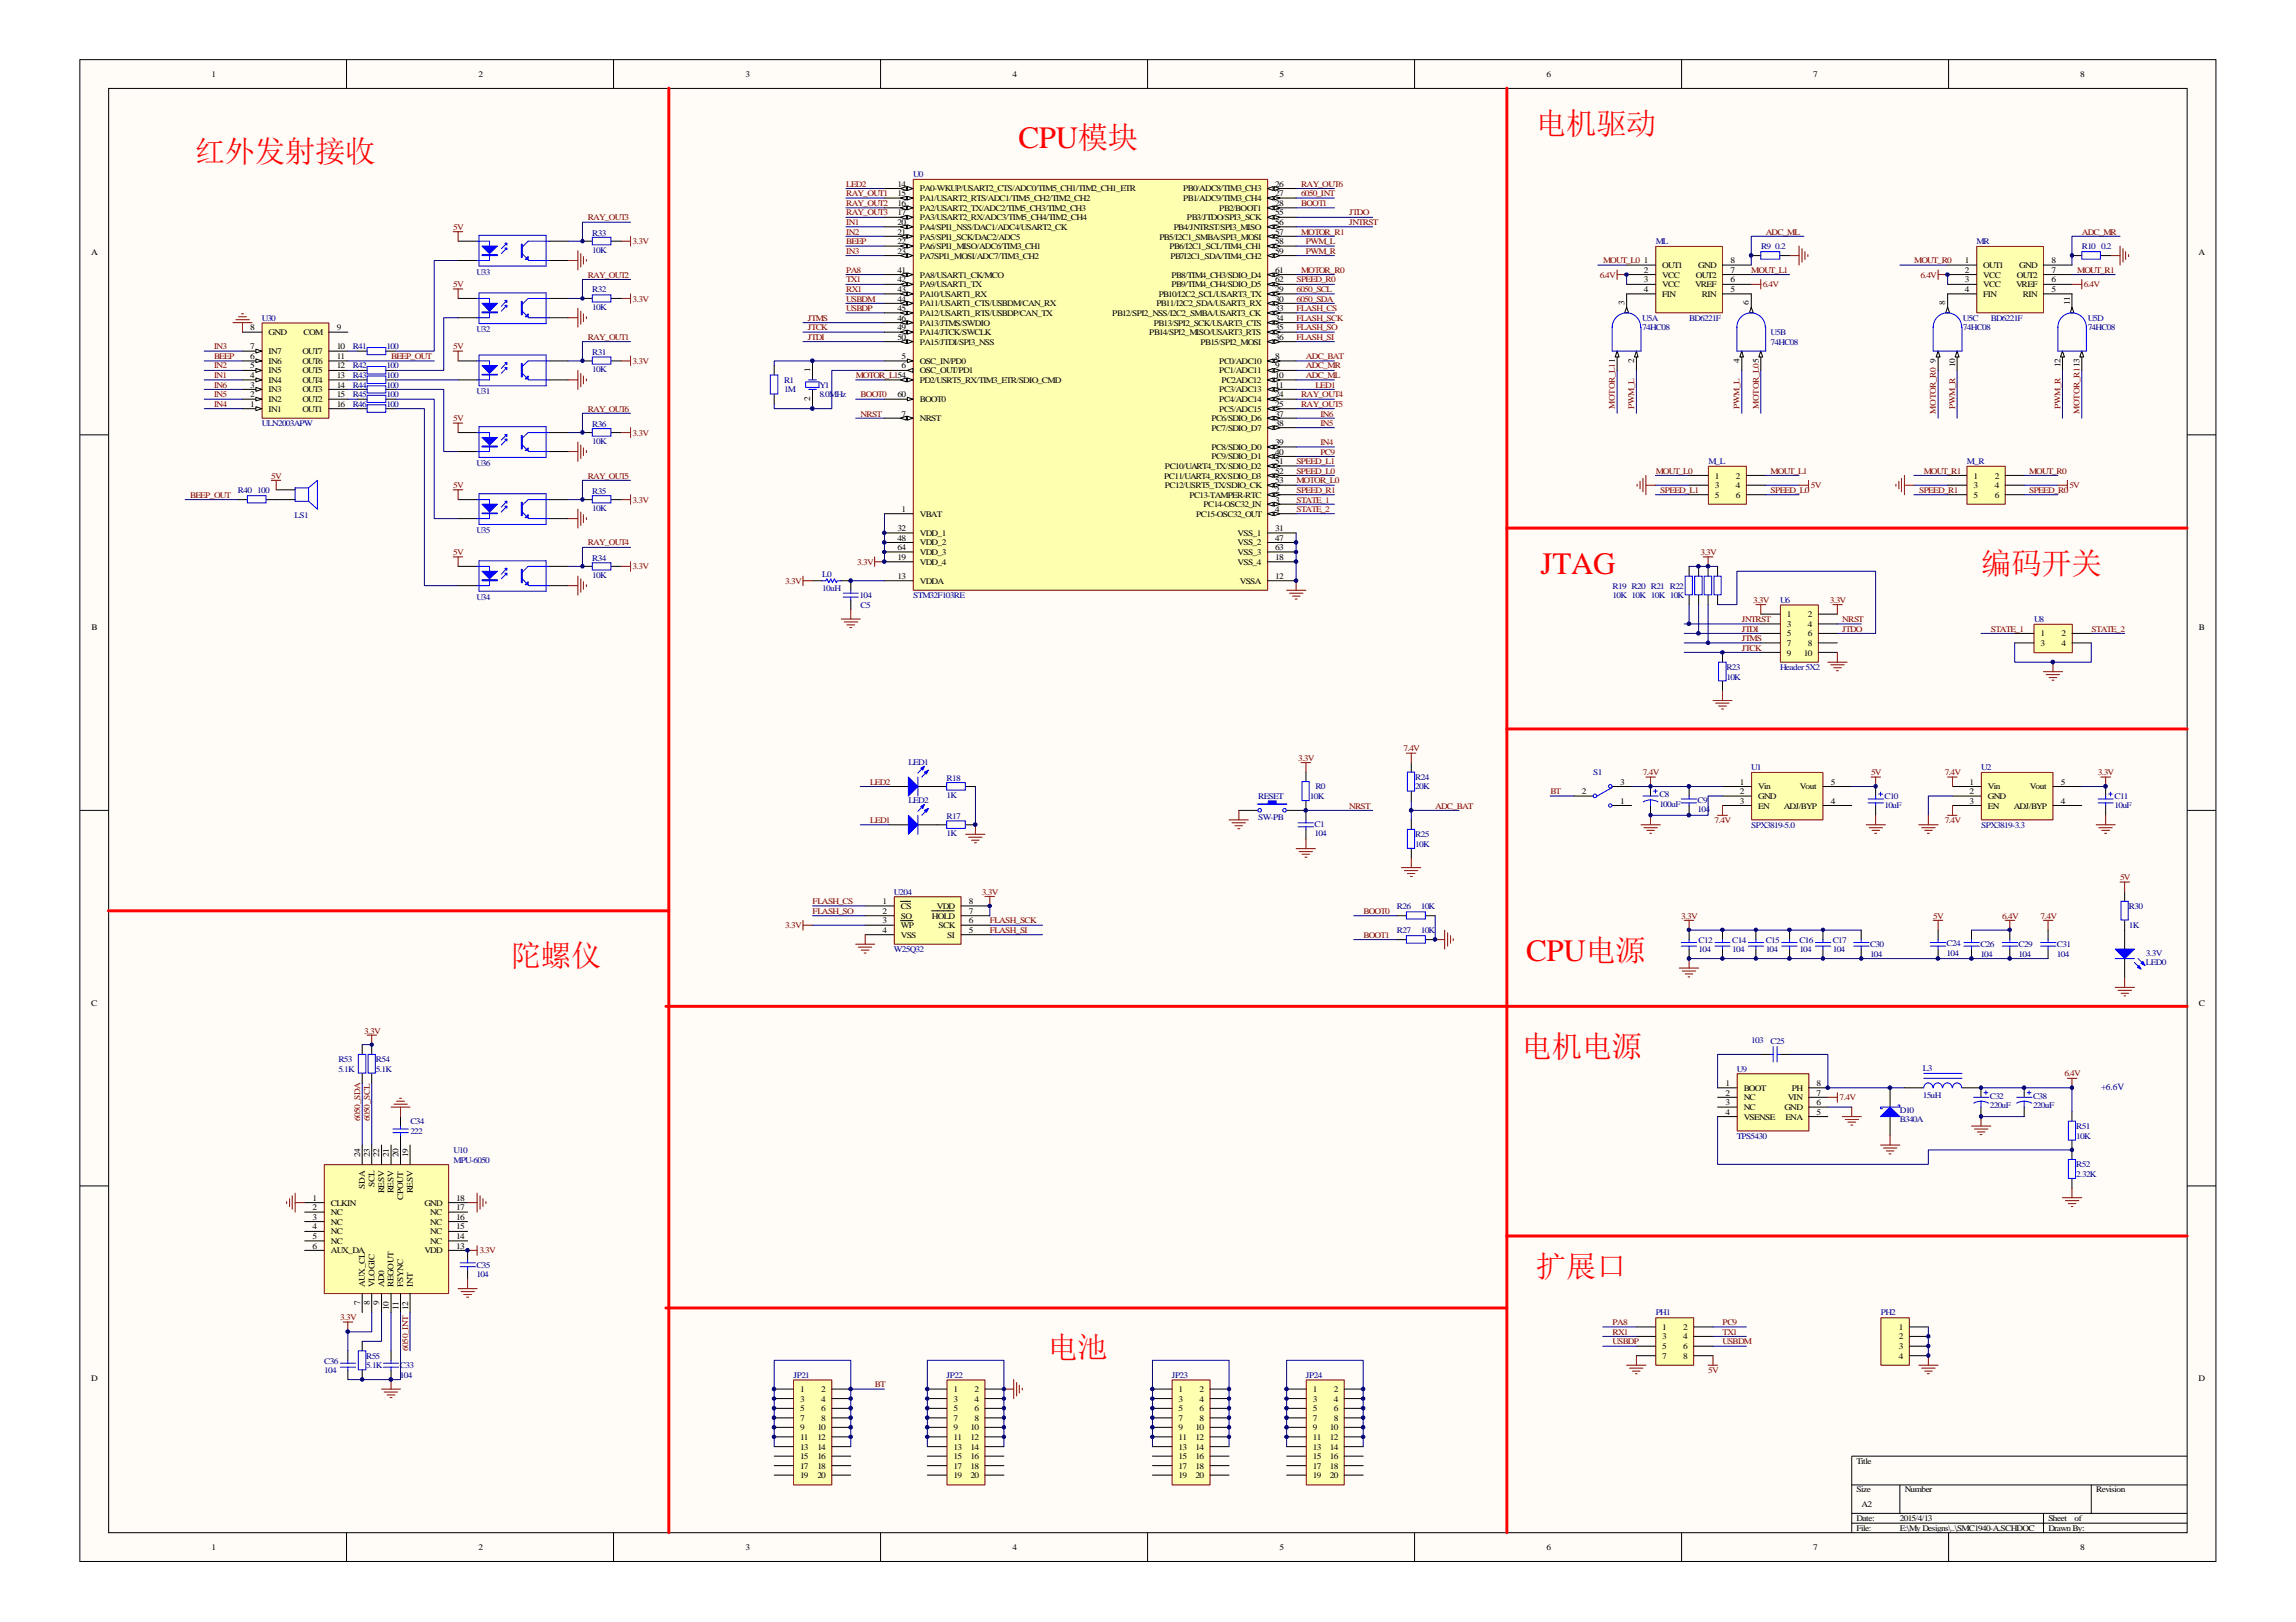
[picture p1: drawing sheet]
<svg xmlns="http://www.w3.org/2000/svg" width="297mm" height="210mm" viewBox="0 0 297 210" stroke-linecap="round" stroke-linejoin="round" font-family="sans-serif">
<defs><g id="words">
<g font-size="4" fill="#f00">
<text x="131.8" y="19.1">CPU模块</text>
<text x="199.3" y="74.3">JTAG</text>
<text x="197.4" y="124.4">CPU电源</text>
</g>
<g font-size="3.9" fill="#f00">
<text x="198.7" y="17.3">电机驱动</text>
<text x="25.2" y="21">红外发射接收</text>
<text x="256.3" y="74.3">编码开关</text>
<text x="66.1" y="125">陀螺仪</text>
<text x="196.8" y="136.8">电机电源</text>
<text x="198.7" y="165.2">扩展口</text>
<text x="135.5" y="175.8">电池</text>
</g>
<text font-size="1.2" fill="#000080" x="271.8" y="141.1">+6.6V</text>
<g font-size="1.1">
<text x="27.3" y="9.9">1</text>
<text x="61.9" y="9.9">2</text>
<text x="96.4" y="9.9">3</text>
<text x="131" y="9.9">4</text>
<text x="165.5" y="9.9">5</text>
<text x="200.1" y="9.9">6</text>
<text x="234.6" y="9.9">7</text>
<text x="269.1" y="9.9">8</text>
<text x="116.1" y="24.2">14</text>
<text x="116.1" y="25.4">15</text>
<text x="116.1" y="26.6">16</text>
<text x="116.1" y="27.9">17</text>
<text x="116.1" y="29.1">20</text>
<text x="119" y="24.8">PA0-WKUP/USART2_CTS/ADC0/TIM5_CH1/TIM2_CH1_ETR</text>
<text x="119" y="26">PA1/USART2_RTS/ADC1/TIM5_CH2/TIM2_CH2</text>
<text x="119" y="27.3">PA2/USART2_TX/ADC2/TIM5_CH3/TIM2_CH3</text>
<text x="119" y="28.5">PA3/USART2_RX/ADC3/TIM5_CH4/TIM2_CH4</text>
<text x="119" y="29.7">PA4/SPI1_NSS/DAC1/ADC4/USART2_CK</text>
<text x="151.8" y="29.7">PB4/JNTRST/SPI3_MISO</text>
<text x="153.1" y="24.8">PB0/ADC8/TIM3_CH3</text>
<text x="153.1" y="26">PB1/ADC9/TIM3_CH4</text>
<text x="153.5" y="28.5">PB3/JTDO/SPI3_SCK</text>
<text x="157.7" y="27.3">PB2/BOOT1</text>
<text x="165" y="24.2">26</text>
<text x="165" y="25.4">27</text>
<text x="165" y="26.6">28</text>
<text x="165" y="27.9">55</text>
<text x="165" y="29.1">56</text>
<text x="11.8" y="33">A</text>
<text x="116.1" y="30.4">21</text>
<text x="116.1" y="31.6">22</text>
<text x="116.1" y="32.8">23</text>
<text x="116.1" y="35.3">41</text>
<text x="119" y="31">PA5/SPI1_SCK/DAC2/ADC5</text>
<text x="119" y="32.2">PA6/SPI1_MISO/ADC6/TIM3_CH1</text>
<text x="119" y="33.5">PA7SPI1_MOSI/ADC7/TIM3_CH2</text>
<text x="119" y="36">PA8/USART1_CK/MCO</text>
<text x="150" y="31">PB5/I2C1_SMBA/SPI3_MOSI</text>
<text x="151.3" y="32.2">PB6/I2C1_SCL/TIM4_CH1</text>
<text x="151.4" y="33.5">PB7I2C1_SDA/TIM4_CH2</text>
<text x="151.6" y="36">PB8/TIM4_CH3/SDIO_D4</text>
<text x="165" y="30.4">57</text>
<text x="165" y="31.6">58</text>
<text x="165" y="32.8">59</text>
<text x="165" y="35.3">61</text>
<text x="212.7" y="34.1">1</text>
<text x="212.7" y="35.3">2</text>
<text x="215.1" y="34.7">OUT1</text>
<text x="215.1" y="36">VCC</text>
<text x="219.4" y="36">OUT2</text>
<text x="219.7" y="34.7">GND</text>
<text x="223.9" y="35.3">7</text>
<text x="223.9" y="34.1">8</text>
<text x="254.2" y="34.1">1</text>
<text x="254.2" y="35.3">2</text>
<text x="256.6" y="34.7">OUT1</text>
<text x="256.6" y="36">VCC</text>
<text x="260.9" y="36">OUT2</text>
<text x="261.2" y="34.7">GND</text>
<text x="265.4" y="35.3">7</text>
<text x="265.4" y="34.1">8</text>
<text x="284.4" y="33">A</text>
<text x="116.1" y="36.5">42</text>
<text x="116.1" y="37.8">43</text>
<text x="116.1" y="39">44</text>
<text x="116.1" y="40.3">45</text>
<text x="116.1" y="41.5">46</text>
<text x="119" y="37.2">PA9/USART1_TX</text>
<text x="119" y="38.4">PA10/USART1_RX</text>
<text x="119" y="39.6">PA11/USART1_CTS/USBDM/CAN_RX</text>
<text x="119" y="40.9">PA12/USART1_RTS/USBDP/CAN_TX</text>
<text x="143.9" y="40.9">PB12/SPI2_NSS/I2C2_SMBA/USART3_CK</text>
<text x="149.6" y="39.6">PB11/I2C2_SDA/USART3_RX</text>
<text x="149.9" y="38.4">PB10/I2C2_SCL/USART3_TX</text>
<text x="151.6" y="37.2">PB9/TIM4_CH4/SDIO_D5</text>
<text x="165" y="36.5">62</text>
<text x="165" y="37.8">29</text>
<text x="165" y="39">30</text>
<text x="165" y="40.3">33</text>
<text x="165" y="41.5">34</text>
<text x="210.2" y="39.5" transform="rotate(-90 210.2 39.5)">3</text>
<text x="212.7" y="36.5">3</text>
<text x="212.7" y="37.8">4</text>
<text x="215.1" y="37.2">VCC</text>
<text x="215.1" y="38.4">FIN</text>
<text x="219.3" y="37.2">VREF</text>
<text x="220.2" y="38.4">RIN</text>
<text x="223.9" y="37.8">5</text>
<text x="223.9" y="36.5">6</text>
<text x="226.3" y="39.5" transform="rotate(-90 226.3 39.5)">6</text>
<text x="251.7" y="39.5" transform="rotate(-90 251.7 39.5)">8</text>
<text x="254.2" y="36.5">3</text>
<text x="254.2" y="37.8">4</text>
<text x="256.6" y="37.2">VCC</text>
<text x="256.6" y="38.4">FIN</text>
<text x="260.8" y="37.2">VREF</text>
<text x="261.7" y="38.4">RIN</text>
<text x="265.4" y="37.8">5</text>
<text x="265.4" y="36.5">6</text>
<text x="267.8" y="39.5" transform="rotate(-90 267.8 39.5)">11</text>
<text x="32.4" y="47.7">5</text>
<text x="32.4" y="46.5">6</text>
<text x="32.4" y="45.2">7</text>
<text x="32.4" y="42.7">8</text>
<text x="34.8" y="47.1">IN6</text>
<text x="34.8" y="45.8">IN7</text>
<text x="34.8" y="43.4">GND</text>
<text x="39.1" y="47.1">OUT6</text>
<text x="39.1" y="45.8">OUT7</text>
<text x="39.3" y="43.4">COM</text>
<text x="43.6" y="47.7">12</text>
<text x="43.6" y="46.5">11</text>
<text x="43.6" y="45.2">10</text>
<text x="43.6" y="42.7">9</text>
<text x="116.1" y="42.7">49</text>
<text x="116.1" y="44">50</text>
<text x="116.6" y="46.5">5</text>
<text x="116.6" y="47.7">6</text>
<text x="119" y="47.1">OSC_IN/PD0</text>
<text x="119" y="42.1">PA13/JTMS/SWDIO</text>
<text x="119" y="43.4">PA14/JTCK/SWCLK</text>
<text x="119" y="44.6">PA15/JTDI/SPI3_NSS</text>
<text x="148.7" y="43.4">PB14/SPI2_MISO/USART3_RTS</text>
<text x="149.3" y="42.1">PB13/SPI2_SCK/USART3_CTS</text>
<text x="155.3" y="44.6">PB15/SPI2_MOSI</text>
<text x="157.7" y="47.1">PC0/ADC10</text>
<text x="165" y="42.7">35</text>
<text x="165" y="44">36</text>
<text x="165" y="46.5">8</text>
<text x="165" y="47.7">9</text>
<text x="211.4" y="47" transform="rotate(-90 211.4 47)">2</text>
<text x="225" y="47" transform="rotate(-90 225 47)">4</text>
<text x="250.4" y="47" transform="rotate(-90 250.4 47)">9</text>
<text x="252.9" y="47.6" transform="rotate(-90 252.9 47.6)">10</text>
<text x="266.6" y="47.6" transform="rotate(-90 266.6 47.6)">12</text>
<text x="32.4" y="52.6">1</text>
<text x="32.4" y="51.4">2</text>
<text x="32.4" y="50.2">3</text>
<text x="32.4" y="49">4</text>
<text x="34.8" y="53.3">IN1</text>
<text x="34.8" y="52">IN2</text>
<text x="34.8" y="50.8">IN3</text>
<text x="34.8" y="49.5">IN4</text>
<text x="34.8" y="48.3">IN5</text>
<text x="39.1" y="53.3">OUT1</text>
<text x="39.1" y="50.8">OUT3</text>
<text x="39.1" y="49.5">OUT4</text>
<text x="39.1" y="48.3">OUT5</text>
<text x="39.1" y="52">OUT2</text>
<text x="43.6" y="52.6">16</text>
<text x="43.6" y="50.2">14</text>
<text x="43.6" y="49">13</text>
<text x="43.6" y="51.4">15</text>
<text x="104.8" y="52" transform="rotate(-90 104.8 52)">2</text>
<text x="104.8" y="48.2" transform="rotate(-90 104.8 48.2)">1</text>
<text x="116.1" y="51.4">60</text>
<text x="116.6" y="53.9">7</text>
<text x="119" y="52">BOOT0</text>
<text x="119" y="48.3">OSC_OUT/PD1</text>
<text x="119" y="49.5">PD2/USRT5_RX/TIM3_ETR/SDIO_CMD</text>
<text x="157.7" y="48.3">PC1/ADC11</text>
<text x="157.7" y="50.8">PC3/ADC13</text>
<text x="157.7" y="52">PC4/ADC14</text>
<text x="157.7" y="53.3">PC5/ADC15</text>
<text x="158" y="49.5">PC2ADC12</text>
<text x="165" y="49">10</text>
<text x="165" y="50.2">11</text>
<text x="165" y="51.4">24</text>
<text x="165" y="52.6">25</text>
<text x="165" y="53.9">37</text>
<text x="119" y="54.5">NRST</text>
<text x="156.7" y="54.5">PC6/SDIO_D6</text>
<text x="156.7" y="55.7">PC7/SDIO_D7</text>
<text x="156.7" y="58.2">PC8/SDIO_D0</text>
<text x="156.7" y="59.5">PC9/SDIO_D1</text>
<text x="165" y="55.1">38</text>
<text x="165" y="57.6">39</text>
<text x="165" y="58.9">40</text>
<text x="150.6" y="61.9">PC11/UART4_RX/SDIO_D3</text>
<text x="150.7" y="60.7">PC10/UART4_TX/SDIO_D2</text>
<text x="150.7" y="63.2">PC12/USRT5_TX/SDIO_CK</text>
<text x="153.9" y="64.4">PC13-TAMPER-RTC</text>
<text x="155.7" y="65.6">PC14-OSC32_IN</text>
<text x="165" y="60.1">51</text>
<text x="165" y="61.3">52</text>
<text x="165" y="62.5">53</text>
<text x="165" y="63.8">2</text>
<text x="165" y="65">3</text>
<text x="221.9" y="61.9">1</text>
<text x="221.9" y="63.2">3</text>
<text x="221.9" y="64.4">5</text>
<text x="224.6" y="61.9">2</text>
<text x="224.6" y="63.2">4</text>
<text x="224.6" y="64.4">6</text>
<text x="255.3" y="61.9">1</text>
<text x="255.3" y="63.2">3</text>
<text x="255.3" y="64.4">5</text>
<text x="258.1" y="61.9">2</text>
<text x="258.1" y="63.2">4</text>
<text x="258.1" y="64.4">6</text>
<text x="116.1" y="68.7">32</text>
<text x="116.1" y="70">48</text>
<text x="116.1" y="71.2">64</text>
<text x="116.6" y="66.3">1</text>
<text x="119" y="66.9">VBAT</text>
<text x="119" y="69.4">VDD_1</text>
<text x="119" y="70.6">VDD_2</text>
<text x="119" y="71.9">VDD_3</text>
<text x="154.8" y="66.9">PC15-OSC32_OUT</text>
<text x="160.1" y="69.4">VSS_1</text>
<text x="160.1" y="70.6">VSS_2</text>
<text x="160.1" y="71.9">VSS_3</text>
<text x="165" y="66.3">4</text>
<text x="165" y="68.7">31</text>
<text x="165" y="70">47</text>
<text x="165" y="71.2">63</text>
<text x="116.1" y="72.4">19</text>
<text x="116.1" y="74.9">13</text>
<text x="119" y="73.1">VDD_4</text>
<text x="119" y="75.5">VDDA</text>
<text x="160.1" y="73.1">VSS_4</text>
<text x="160.4" y="75.5">VSSA</text>
<text x="165" y="72.4">18</text>
<text x="165" y="74.9">12</text>
<text x="11.9" y="81.5">B</text>
<text x="231.2" y="79.9">1</text>
<text x="231.2" y="81.1">3</text>
<text x="231.2" y="82.4">5</text>
<text x="231.2" y="83.6">7</text>
<text x="233.9" y="79.9">2</text>
<text x="233.9" y="81.1">4</text>
<text x="233.9" y="82.4">6</text>
<text x="233.9" y="83.6">8</text>
<text x="264" y="82.4">1</text>
<text x="264" y="83.6">3</text>
<text x="266.7" y="82.4">2</text>
<text x="266.7" y="83.6">4</text>
<text x="284.5" y="81.5">B</text>
<text x="231.2" y="84.9">9</text>
<text x="233.4" y="84.9">10</text>
<text x="209.6" y="101.5">3</text>
<text x="225.1" y="101.5">1</text>
<text x="236.9" y="101.5">5</text>
<text x="254.8" y="101.5">1</text>
<text x="266.6" y="101.5">5</text>
<text x="204.6" y="102.8">2</text>
<text x="209.6" y="104">1</text>
<text x="225.1" y="102.8">2</text>
<text x="225.1" y="104">3</text>
<text x="227.5" y="102.2">Vin</text>
<text x="227.5" y="103.4">GND</text>
<text x="227.5" y="104.7">EN</text>
<text x="230.8" y="104.7">ADJ/BYP</text>
<text x="232.8" y="102.2">Vout</text>
<text x="236.9" y="104">4</text>
<text x="254.8" y="102.8">2</text>
<text x="254.8" y="104">3</text>
<text x="257.2" y="102.2">Vin</text>
<text x="257.2" y="103.4">GND</text>
<text x="257.2" y="104.7">EN</text>
<text x="260.5" y="104.7">ADJ/BYP</text>
<text x="262.6" y="102.2">Vout</text>
<text x="266.6" y="104">4</text>
<text x="114.2" y="117">1</text>
<text x="114.2" y="118.3">2</text>
<text x="114.2" y="119.5">3</text>
<text x="116.5" y="117.7">CS</text>
<text x="116.5" y="118.9">SO</text>
<text x="120.6" y="118.9">HOLD</text>
<text x="121.2" y="117.7">VDD</text>
<text x="125.3" y="119.5">6</text>
<text x="125.3" y="118.3">7</text>
<text x="125.3" y="117">8</text>
<text x="114.2" y="120.7">4</text>
<text x="116.5" y="120.1">WP</text>
<text x="116.5" y="121.3">VSS</text>
<text x="121.4" y="120.1">SCK</text>
<text x="122.6" y="121.3">SI</text>
<text x="125.3" y="120.7">5</text>
<text x="11.8" y="130.1">C</text>
<text x="284.5" y="130.1">C</text>
<text x="223.2" y="140.6">1</text>
<text x="223.2" y="141.8">2</text>
<text x="223.2" y="143">3</text>
<text x="225.6" y="141.2">BOOT</text>
<text x="225.6" y="142.4">NC</text>
<text x="225.6" y="143.7">NC</text>
<text x="230.9" y="143.7">GND</text>
<text x="231.3" y="142.4">VIN</text>
<text x="231.8" y="141.2">PH</text>
<text x="235" y="143">6</text>
<text x="235" y="141.8">7</text>
<text x="235" y="140.6">8</text>
<text x="46.6" y="149.7" transform="rotate(-90 46.6 149.7)">24</text>
<text x="47.8" y="149.7" transform="rotate(-90 47.8 149.7)">23</text>
<text x="49.1" y="149.7" transform="rotate(-90 49.1 149.7)">22</text>
<text x="50.3" y="149.7" transform="rotate(-90 50.3 149.7)">21</text>
<text x="51.6" y="149.7" transform="rotate(-90 51.6 149.7)">20</text>
<text x="52.8" y="149.7" transform="rotate(-90 52.8 149.7)">19</text>
<text x="223.2" y="144.2">4</text>
<text x="225.6" y="144.9">VSENSE</text>
<text x="231" y="144.9">ENA</text>
<text x="235" y="144.2">5</text>
<text x="40.4" y="155.4">1</text>
<text x="47.2" y="153.8" transform="rotate(-90 47.2 153.8)">SDA</text>
<text x="48.4" y="153.6" transform="rotate(-90 48.4 153.6)">SCL</text>
<text x="49.7" y="154.4" transform="rotate(-90 49.7 154.4)">RESV</text>
<text x="50.9" y="154.4" transform="rotate(-90 50.9 154.4)">RESV</text>
<text x="52.2" y="155.3" transform="rotate(-90 52.2 155.3)">CPOUT</text>
<text x="53.4" y="154.4" transform="rotate(-90 53.4 154.4)">RESV</text>
<text x="59" y="155.4">18</text>
<text x="40.4" y="156.6">2</text>
<text x="40.4" y="157.9">3</text>
<text x="40.4" y="159.1">4</text>
<text x="40.4" y="160.3">5</text>
<text x="40.4" y="161.6">6</text>
<text x="42.8" y="156">CLKIN</text>
<text x="42.8" y="157.2">NC</text>
<text x="42.8" y="158.5">NC</text>
<text x="42.8" y="159.7">NC</text>
<text x="42.8" y="161">NC</text>
<text x="54.9" y="156">GND</text>
<text x="55.7" y="161">NC</text>
<text x="55.7" y="159.7">NC</text>
<text x="55.7" y="158.5">NC</text>
<text x="55.7" y="157.2">NC</text>
<text x="59" y="161.6">13</text>
<text x="59" y="160.3">14</text>
<text x="59" y="159.1">15</text>
<text x="59" y="157.9">16</text>
<text x="59" y="156.6">17</text>
<text x="42.8" y="162.2">AUX_DA</text>
<text x="47.2" y="166.6" transform="rotate(-90 47.2 166.6)">AUX_CL</text>
<text x="48.4" y="166.6" transform="rotate(-90 48.4 166.6)">VLOGIC</text>
<text x="49.7" y="166.6" transform="rotate(-90 49.7 166.6)">AD0</text>
<text x="50.9" y="166.6" transform="rotate(-90 50.9 166.6)">REGOUT</text>
<text x="52.2" y="166.6" transform="rotate(-90 52.2 166.6)">FSYNC</text>
<text x="53.4" y="166.6" transform="rotate(-90 53.4 166.6)">INT</text>
<text x="54.9" y="162.2">VDD</text>
<text x="46.6" y="168.9" transform="rotate(-90 46.6 168.9)">7</text>
<text x="47.8" y="168.9" transform="rotate(-90 47.8 168.9)">8</text>
<text x="49.1" y="168.9" transform="rotate(-90 49.1 168.9)">9</text>
<text x="50.3" y="169.5" transform="rotate(-90 50.3 169.5)">10</text>
<text x="51.6" y="169.5" transform="rotate(-90 51.6 169.5)">11</text>
<text x="215.1" y="172.1">1</text>
<text x="215.1" y="173.3">3</text>
<text x="217.8" y="172.1">2</text>
<text x="217.8" y="173.3">4</text>
<text x="245.7" y="172.1">1</text>
<text x="245.7" y="173.3">2</text>
<text x="11.8" y="178.7">D</text>
<text x="215.1" y="174.6">5</text>
<text x="215.1" y="175.8">7</text>
<text x="217.8" y="174.6">6</text>
<text x="217.8" y="175.8">8</text>
<text x="245.7" y="174.6">3</text>
<text x="245.7" y="175.8">4</text>
<text x="284.4" y="178.7">D</text>
<text x="103.5" y="180.1">1</text>
<text x="103.5" y="181.4">3</text>
<text x="103.5" y="182.6">5</text>
<text x="103.5" y="183.9">7</text>
<text x="103.5" y="185.1">9</text>
<text x="105.7" y="185.1">10</text>
<text x="106.3" y="180.1">2</text>
<text x="106.3" y="181.4">4</text>
<text x="106.3" y="182.6">6</text>
<text x="106.3" y="183.9">8</text>
<text x="123.4" y="180.1">1</text>
<text x="123.4" y="181.4">3</text>
<text x="123.4" y="182.6">5</text>
<text x="123.4" y="183.9">7</text>
<text x="123.4" y="185.1">9</text>
<text x="125.6" y="185.1">10</text>
<text x="126.1" y="180.1">2</text>
<text x="126.1" y="181.4">4</text>
<text x="126.1" y="182.6">6</text>
<text x="126.1" y="183.9">8</text>
<text x="152.5" y="180.1">1</text>
<text x="152.5" y="181.4">3</text>
<text x="152.5" y="182.6">5</text>
<text x="152.5" y="183.9">7</text>
<text x="152.5" y="185.1">9</text>
<text x="154.7" y="185.1">10</text>
<text x="155.2" y="180.1">2</text>
<text x="155.2" y="181.4">4</text>
<text x="155.2" y="182.6">6</text>
<text x="155.2" y="183.9">8</text>
<text x="169.8" y="180.1">1</text>
<text x="169.8" y="181.4">3</text>
<text x="169.8" y="182.6">5</text>
<text x="169.8" y="183.9">7</text>
<text x="169.8" y="185.1">9</text>
<text x="172" y="185.1">10</text>
<text x="172.6" y="180.1">2</text>
<text x="172.6" y="181.4">4</text>
<text x="172.6" y="182.6">6</text>
<text x="172.6" y="183.9">8</text>
<text x="103.5" y="186.4">11</text>
<text x="103.5" y="187.6">13</text>
<text x="103.5" y="188.8">15</text>
<text x="103.5" y="190">17</text>
<text x="103.5" y="191.3">19</text>
<text x="105.7" y="186.4">12</text>
<text x="105.7" y="187.6">14</text>
<text x="105.7" y="188.8">16</text>
<text x="105.7" y="190">18</text>
<text x="105.7" y="191.3">20</text>
<text x="123.4" y="186.4">11</text>
<text x="123.4" y="187.6">13</text>
<text x="123.4" y="188.8">15</text>
<text x="123.4" y="190">17</text>
<text x="123.4" y="191.3">19</text>
<text x="125.6" y="186.4">12</text>
<text x="125.6" y="187.6">14</text>
<text x="125.6" y="188.8">16</text>
<text x="125.6" y="190">18</text>
<text x="125.6" y="191.3">20</text>
<text x="152.5" y="186.4">11</text>
<text x="152.5" y="187.6">13</text>
<text x="152.5" y="188.8">15</text>
<text x="152.5" y="190">17</text>
<text x="152.5" y="191.3">19</text>
<text x="154.7" y="186.4">12</text>
<text x="154.7" y="187.6">14</text>
<text x="154.7" y="188.8">16</text>
<text x="154.7" y="190">18</text>
<text x="154.7" y="191.3">20</text>
<text x="169.8" y="186.4">11</text>
<text x="169.8" y="187.6">13</text>
<text x="169.8" y="188.8">15</text>
<text x="169.8" y="190">17</text>
<text x="169.8" y="191.3">19</text>
<text x="172" y="186.4">12</text>
<text x="172" y="187.6">14</text>
<text x="172" y="188.8">16</text>
<text x="172" y="190">18</text>
<text x="172" y="191.3">20</text>
<text x="240.2" y="189.4">Title</text>
<text x="240.2" y="193.1">Size</text>
<text x="240.2" y="196.9">Date:</text>
<text x="240.8" y="195">A2</text>
<text x="245.8" y="196.9">2015/4/13</text>
<text x="246.4" y="193.1">Number</text>
<text x="265" y="196.9">Sheet</text>
<text x="268.4" y="196.9">of</text>
<text x="271.2" y="193.1">Revision</text>
<text x="27.3" y="200.6">1</text>
<text x="61.9" y="200.6">2</text>
<text x="96.4" y="200.6">3</text>
<text x="131" y="200.6">4</text>
<text x="165.5" y="200.6">5</text>
<text x="200.1" y="200.6">6</text>
<text x="234.6" y="200.6">7</text>
<text x="240.2" y="198.1">File:</text>
<text x="245.8" y="198.1">E:\My Designs\..\SMC1940-A.SCHDOC</text>
<text x="265" y="198.1">Drawn By:</text>
<text x="269.1" y="200.6">8</text>
</g>
<g font-size="1.1" fill="#000080">
<text x="118.2" y="23">U0</text>
<text x="61.6" y="35.6">U33</text>
<text x="76.6" y="30.5">R33</text>
<text x="76.6" y="32.7">10K</text>
<text x="214.2" y="31.6">ML</text>
<text x="227.8" y="32.2">R9</text>
<text x="229.7" y="32.2">0.2</text>
<text x="255.7" y="31.6">MR</text>
<text x="269.3" y="32.2">R10</text>
<text x="271.8" y="32.2">0.2</text>
<text x="33.9" y="41.5">U30</text>
<text x="76.6" y="37.8">R32</text>
<text x="76.6" y="40.1">10K</text>
<text x="212.5" y="41.5">U5A</text>
<text x="218.5" y="41.5">BD6221F</text>
<text x="254" y="41.5">U5C</text>
<text x="257.6" y="41.5">BD6221F</text>
<text x="270.1" y="41.5">U5D</text>
<text x="45.6" y="45.2">R41</text>
<text x="45.6" y="47.7">R42</text>
<text x="50" y="45.2">100</text>
<text x="50" y="47.7">100</text>
<text x="61.6" y="43">U32</text>
<text x="76.6" y="45.9">R31</text>
<text x="212.5" y="42.7">74HC08</text>
<text x="229.1" y="43.4">U5B</text>
<text x="229.1" y="44.6">74HC08</text>
<text x="254" y="42.7">74HC08</text>
<text x="270.1" y="42.7">74HC08</text>
<text x="45.6" y="49">R43</text>
<text x="45.6" y="50.2">R44</text>
<text x="45.6" y="51.4">R45</text>
<text x="45.6" y="52.6">R46</text>
<text x="50" y="49">100</text>
<text x="50" y="50.2">100</text>
<text x="50" y="51.4">100</text>
<text x="50" y="52.6">100</text>
<text x="61.6" y="51">U31</text>
<text x="76.6" y="48.2">10K</text>
<text x="101.4" y="49.5">R1</text>
<text x="101.4" y="50.8">1M</text>
<text x="106" y="51.4">8.0MHz</text>
<text x="106" y="50.2">Y1</text>
<text x="33.9" y="55.1">ULN2003APW</text>
<text x="76.6" y="55.3">R36</text>
<text x="76.6" y="57.5">10K</text>
<text x="30.8" y="63.8">R40</text>
<text x="33.3" y="63.8">100</text>
<text x="61.6" y="60.3">U36</text>
<text x="76.6" y="63.9">R35</text>
<text x="221" y="60.1">M_L</text>
<text x="254.5" y="60.1">M_R</text>
<text x="38.1" y="67">LS1</text>
<text x="61.6" y="69">U35</text>
<text x="76.6" y="66.1">10K</text>
<text x="61.6" y="77.7">U34</text>
<text x="76.6" y="72.6">R34</text>
<text x="76.6" y="74.8">10K</text>
<text x="106.4" y="74.7">L0</text>
<text x="106.4" y="76.4">10uH</text>
<text x="111.2" y="77.4">104</text>
<text x="118.2" y="77.4">STM32F103RE</text>
<text x="208.6" y="76.2">R19 R20 R21 R22</text>
<text x="208.6" y="77.4">10K 10K 10K 10K</text>
<text x="111.3" y="78.6">C5</text>
<text x="230.3" y="78">U6</text>
<text x="263.1" y="80.5">U8</text>
<text x="223.4" y="86.7">R23</text>
<text x="223.4" y="87.9">10K</text>
<text x="230.3" y="86.7">Header5X2</text>
<text x="117.5" y="98.9">LED1</text>
<text x="122.5" y="101.1">R18</text>
<text x="183.1" y="100.9">R24</text>
<text x="206.1" y="100.3">S1</text>
<text x="226.6" y="99.7">U1</text>
<text x="256.3" y="99.7">U2</text>
<text x="117.5" y="103.9">LED2</text>
<text x="122.5" y="103.3">1K</text>
<text x="122.5" y="106">R17</text>
<text x="162.8" y="103.4">RESET</text>
<text x="162.8" y="106.1">SW-PB</text>
<text x="169.5" y="103.4">10K</text>
<text x="170.1" y="107">C1</text>
<text x="170.2" y="102.2">R0</text>
<text x="183.1" y="102.2">20K</text>
<text x="214.7" y="103.1">C8</text>
<text x="214.7" y="104.4">100uF</text>
<text x="219.6" y="103.9">C9</text>
<text x="219.6" y="105.1">104</text>
<text x="226.6" y="107.1">SPX3819-5.0</text>
<text x="243.8" y="104.5">10uF</text>
<text x="243.8" y="103.4">C10</text>
<text x="256.3" y="107.1">SPX3819-3.3</text>
<text x="273.6" y="104.5">10uF</text>
<text x="273.6" y="103.4">C11</text>
<text x="122.5" y="108.2">1K</text>
<text x="170.1" y="108.2">104</text>
<text x="183.1" y="108.3">R25</text>
<text x="183.1" y="109.6">10K</text>
<text x="115.7" y="115.8">U204</text>
<text x="180.7" y="117.7">R26</text>
<text x="183.8" y="117.7">10K</text>
<text x="275.4" y="117.7">R30</text>
<text x="115.7" y="123.2">W25Q32</text>
<text x="180.7" y="120.7">R27</text>
<text x="183.8" y="120.7">10K</text>
<text x="219.8" y="122">C12</text>
<text x="219.8" y="123.2">104</text>
<text x="224.1" y="122">C14</text>
<text x="224.1" y="123.2">104</text>
<text x="228.4" y="122">C15</text>
<text x="228.4" y="123.2">104</text>
<text x="232.8" y="122">C16</text>
<text x="232.8" y="123.2">104</text>
<text x="237.1" y="122">C17</text>
<text x="237.1" y="123.2">104</text>
<text x="241.9" y="122.6">C30</text>
<text x="241.9" y="123.8">104</text>
<text x="251.8" y="122.5">C24</text>
<text x="251.8" y="123.7">104</text>
<text x="256.2" y="122.6">C26</text>
<text x="256.2" y="123.8">104</text>
<text x="261.2" y="122.6">C29</text>
<text x="261.2" y="123.8">104</text>
<text x="266.1" y="122.6">C31</text>
<text x="266.1" y="123.8">104</text>
<text x="275.4" y="120.1">1K</text>
<text x="277.6" y="123.7">3.3V</text>
<text x="277.6" y="124.9">LED0</text>
<text x="43.8" y="137.4">R53</text>
<text x="48.6" y="137.4">R54</text>
<text x="226.6" y="135">103</text>
<text x="229.1" y="135.1">C25</text>
<text x="43.8" y="138.7">5.1K</text>
<text x="48.6" y="138.7">5.1K</text>
<text x="224.7" y="138.7">U9</text>
<text x="245.8" y="144">D10</text>
<text x="248.8" y="138.6">L3</text>
<text x="248.8" y="142">15uH</text>
<text x="257.4" y="142.2">C32</text>
<text x="257.4" y="143.4">220uF</text>
<text x="263" y="142.2">C38</text>
<text x="263" y="143.4">220uF</text>
<text x="53.1" y="145.5">C34</text>
<text x="53.1" y="146.7">222</text>
<text x="58.7" y="149.2">U10</text>
<text x="224.7" y="147.3">TPS5430</text>
<text x="245.8" y="145.3">B340A</text>
<text x="268.6" y="146.1">R51</text>
<text x="268.6" y="147.3">10K</text>
<text x="58.7" y="150.5">MPU-6050</text>
<text x="268.6" y="151.1">R52</text>
<text x="268.6" y="152.3">2.32K</text>
<text x="61.6" y="164.1">C35</text>
<text x="61.6" y="165.3">104</text>
<text x="214.2" y="170.2">PH1</text>
<text x="243.3" y="170.2">PH2</text>
<text x="42" y="176.5">C36</text>
<text x="42" y="177.7">104</text>
<text x="47.4" y="175.8">R55</text>
<text x="47.4" y="177.1">5.1K</text>
<text x="51.7" y="177.1">C33</text>
<text x="51.7" y="178.3">104</text>
<text x="102.7" y="178.3">JP21</text>
<text x="122.5" y="178.3">JP22</text>
<text x="151.6" y="178.3">JP23</text>
<text x="169" y="178.3">JP24</text>
</g>
<g font-size="1.1" fill="#800000">
<text x="58.6" y="29.7">5V</text>
<text x="76" y="28.5">RAY_OUT3</text>
<text x="109.5" y="29.1">IN1</text>
<text x="109.5" y="24.2">LED2</text>
<text x="109.5" y="25.4">RAY_OUT1</text>
<text x="109.5" y="26.6">RAY_OUT2</text>
<text x="109.5" y="27.9">RAY_OUT3</text>
<text x="168.3" y="26.6">BOOT1</text>
<text x="168.3" y="25.4">6050_INT</text>
<text x="168.3" y="24.2">RAY_OUT6</text>
<text x="174.5" y="27.9">JTDO</text>
<text x="174.5" y="29.1">JNTRST</text>
<text x="76" y="36">RAY_OUT2</text>
<text x="81.8" y="31.6">3.3V</text>
<text x="109.5" y="30.4">IN2</text>
<text x="109.5" y="32.8">IN3</text>
<text x="109.5" y="35.3">PA8</text>
<text x="109.5" y="31.6">BEEP</text>
<text x="168.3" y="35.3">MOTOR_R0</text>
<text x="168.3" y="30.4">MOTOR_R1</text>
<text x="169" y="31.6">PWM_L</text>
<text x="169" y="32.8">PWM_R</text>
<text x="207" y="36">6.4V</text>
<text x="207.4" y="34.1">MOUT_L0</text>
<text x="226.6" y="35.3">MOUT_L1</text>
<text x="228.4" y="30.4">ADC_ML</text>
<text x="247.6" y="34.1">MOUT_R0</text>
<text x="248.5" y="36">6.4V</text>
<text x="268.7" y="35.3">MOUT_R1</text>
<text x="269.3" y="30.4">ADC_MR</text>
<text x="58.6" y="37.2">5V</text>
<text x="81.8" y="39">3.3V</text>
<text x="104.5" y="41.5">JTMS</text>
<text x="109.5" y="37.8">RX1</text>
<text x="109.5" y="36.5">TX1</text>
<text x="109.5" y="39">USBDM</text>
<text x="109.5" y="40.3">USBDP</text>
<text x="167.7" y="39">6050_SDA</text>
<text x="167.7" y="37.8">6050_SCL</text>
<text x="167.7" y="36.5">SPEED_R0</text>
<text x="167.7" y="40.3">FLASH_CS</text>
<text x="167.7" y="41.5">FLASH_SCK</text>
<text x="228" y="37.2">6.4V</text>
<text x="269.6" y="37.2">6.4V</text>
<text x="27.7" y="47.7">IN2</text>
<text x="27.7" y="45.2">IN3</text>
<text x="27.7" y="46.5">BEEP</text>
<text x="50.6" y="46.5">BEEP_OUT</text>
<text x="58.6" y="45.2">5V</text>
<text x="76" y="44">RAY_OUT1</text>
<text x="81.8" y="47.1">3.3V</text>
<text x="104.5" y="42.7">JTCK</text>
<text x="104.5" y="44">JTDI</text>
<text x="167.7" y="42.7">FLASH_SO</text>
<text x="167.7" y="44">FLASH_SI</text>
<text x="169" y="46.5">ADC_BAT</text>
<text x="169" y="47.7">ADC_MR</text>
<text x="27.7" y="49">IN1</text>
<text x="27.7" y="52.6">IN4</text>
<text x="27.7" y="51.4">IN5</text>
<text x="27.7" y="50.2">IN6</text>
<text x="76" y="53.3">RAY_OUT6</text>
<text x="110.7" y="49">MOTOR_L154</text>
<text x="111.3" y="53.9">NRST</text>
<text x="111.3" y="51.4">BOOT0</text>
<text x="168.3" y="51.4">RAY_OUT4</text>
<text x="168.3" y="52.6">RAY_OUT5</text>
<text x="169" y="49">ADC_ML</text>
<text x="170.2" y="50.2">LED1</text>
<text x="170.8" y="53.9">IN6</text>
<text x="208.9" y="52.9" transform="rotate(-90 208.9 52.9)">MOTOR_L11</text>
<text x="211.4" y="52.9" transform="rotate(-90 211.4 52.9)">PWM_L</text>
<text x="225" y="52.9" transform="rotate(-90 225 52.9)">PWM_L</text>
<text x="227.5" y="52.9" transform="rotate(-90 227.5 52.9)">MOTOR_L05</text>
<text x="250.4" y="53.5" transform="rotate(-90 250.4 53.5)">MOTOR_R0</text>
<text x="252.9" y="52.9" transform="rotate(-90 252.9 52.9)">PWM_R</text>
<text x="266.6" y="52.9" transform="rotate(-90 266.6 52.9)">PWM_R</text>
<text x="269" y="53.5" transform="rotate(-90 269 53.5)">MOTOR_R113</text>
<text x="58.6" y="54.5">5V</text>
<text x="81.8" y="56.4">3.3V</text>
<text x="170.8" y="57.6">IN4</text>
<text x="170.8" y="55.1">IN5</text>
<text x="170.8" y="58.9">PC9</text>
<text x="24.6" y="64.4">BEEP_OUT</text>
<text x="35.1" y="61.9">5V</text>
<text x="58.6" y="63.2">5V</text>
<text x="76" y="61.9">RAY_OUT5</text>
<text x="81.8" y="65">3.3V</text>
<text x="167.7" y="62.5">MOTOR_L0</text>
<text x="167.7" y="65">STATE_1</text>
<text x="167.7" y="61.3">SPEED_L0</text>
<text x="167.7" y="60.1">SPEED_L1</text>
<text x="167.7" y="63.8">SPEED_R1</text>
<text x="214.2" y="61.3">MOUT_L0</text>
<text x="214.8" y="63.8">SPEED_L1</text>
<text x="229.1" y="61.3">MOUT_L1</text>
<text x="229.1" y="63.8">SPEED_L0</text>
<text x="234.3" y="63.2">5V</text>
<text x="248.3" y="63.8">SPEED_R1</text>
<text x="248.9" y="61.3">MOUT_R1</text>
<text x="262.5" y="61.3">MOUT_R0</text>
<text x="262.5" y="63.8">SPEED_R0</text>
<text x="267.7" y="63.2">5V</text>
<text x="58.6" y="71.9">5V</text>
<text x="76" y="70.6">RAY_OUT4</text>
<text x="167.7" y="66.3">STATE_2</text>
<text x="220" y="71.9">3.3V</text>
<text x="81.8" y="73.7">3.3V</text>
<text x="101.6" y="75.5">3.3V</text>
<text x="110.9" y="73.1">3.3V</text>
<text x="225.3" y="83">JTMS</text>
<text x="225.3" y="81.8">JTDI</text>
<text x="225.3" y="80.5">JNTRST</text>
<text x="226.8" y="78">3.3V</text>
<text x="236.7" y="78">3.3V</text>
<text x="238.3" y="81.8">JTDO</text>
<text x="238.3" y="80.5">NRST</text>
<text x="257.6" y="81.8">STATE_1</text>
<text x="270.6" y="81.8">STATE_2</text>
<text x="225.3" y="84.2">JTCK</text>
<text x="112.6" y="101.5">LED2</text>
<text x="167.9" y="98.4">3.3V</text>
<text x="181.6" y="97.2">7.4V</text>
<text x="212.6" y="100.3">7.4V</text>
<text x="242.1" y="100.3">5V</text>
<text x="251.6" y="100.3">7.4V</text>
<text x="271.4" y="100.3">3.3V</text>
<text x="112.6" y="106.5">LED1</text>
<text x="174.5" y="104.7">NRST</text>
<text x="185.7" y="104.7">ADC_BAT</text>
<text x="200.6" y="102.8">BT</text>
<text x="221.8" y="106.5">7.4V</text>
<text x="251.6" y="106.5">7.4V</text>
<text x="274.3" y="113.9">5V</text>
<text x="105.1" y="117">FLASH_CS</text>
<text x="105.1" y="118.3">FLASH_SO</text>
<text x="127" y="115.8">3.3V</text>
<text x="128.1" y="119.5">FLASH_SCK</text>
<text x="176.4" y="118.3">BOOT0</text>
<text x="217.5" y="118.9">3.3V</text>
<text x="250.1" y="118.9">5V</text>
<text x="259" y="118.9">6.4V</text>
<text x="264" y="118.9">7.4V</text>
<text x="101.6" y="120.1">3.3V</text>
<text x="128.1" y="120.7">FLASH_SI</text>
<text x="176.4" y="121.3">BOOT1</text>
<text x="47.1" y="133.7">3.3V</text>
<text x="238" y="142.4">7.4V</text>
<text x="267.1" y="139.3">6.4V</text>
<text x="46.6" y="145.1" transform="rotate(-90 46.6 145.1)">6050_SDA</text>
<text x="47.8" y="145.1" transform="rotate(-90 47.8 145.1)">6050_SCL</text>
<text x="62" y="162.2">3.3V</text>
<text x="44" y="170.9">3.3V</text>
<text x="208.6" y="172.7">RX1</text>
<text x="208.6" y="171.5">PA8</text>
<text x="208.6" y="174">USBDP</text>
<text x="222.8" y="172.7">TX1</text>
<text x="222.8" y="171.5">PC9</text>
<text x="222.8" y="174">USBDM</text>
<text x="52.8" y="174.9" transform="rotate(-90 52.8 174.9)">6050_INT 12</text>
<text x="113.2" y="179.5">BT</text>
<text x="221" y="177.7">5V</text>
</g>
</g></defs>
<path d="M10.4 7.8h276.3v194.3h-276.3z" fill="#fffcf8"/>
<path d="M10.3 7.7h276.4v194.4h-276.4z" fill="none" stroke="#000" stroke-width=".13"/>
<path d="M14.1 11.5h268.9v186.8h-268.9z" fill="#fffcf8"/>
<g fill="none" stroke="#000" stroke-width=".13">
<path d="M14.1 11.4h268.9v186.9h-268.9zM44.8 7.7v3.7M79.4 7.7v3.7M113.9 7.7v3.7M148.5 7.7v3.7M183 7.7v3.7M217.6 7.7v3.7M252.1 7.7v3.7M10.3 56.3h3.7M105.1 46.7v2.5M105.1 50.4v2.5M283 56.3h3.7"/>
<path d="M169 99.9v1.2M10.3 104.9h3.7M160.3 104.9h2.4M166.5 104.9h2.5M169 103.6v2.5M169 107.3v1.3M203.6 103h2.5M208.6 101.8h2.5M208.6 104.2h2.5M218.5 101.8v1.2M218.5 104.2v1.3M242.7 101.8v1.2"/>
<path d="M242.7 104.2v1.3M272.4 101.8v1.2M272.4 104.2v1.3M274.9 115.4v1.2M274.9 119.1v3.7M283 104.9h3.7M218.5 120.4v1.2M218.5 122.8v1.3M222.8 120.4v1.2M222.8 122.8v1.3M227.2 120.4v1.2M227.2 122.8v1.3"/>
<path d="M231.5 120.4v1.2M231.5 122.8v1.3M250.7 120.4v1.2M250.7 122.8v1.3M274.9 124.1v2.4M10.3 153.5h3.7M283 153.5h3.7M44.8 198.3v3.8M79.4 198.3v3.8M113.9 198.3v3.8M148.5 198.3v3.8M183 198.3v3.8"/>
<path d="M217.6 198.3v3.8M239.6 192.2h43.4M239.6 195.8h43.4M239.6 197.1h43.4M245.8 192.2v3.6M252.1 198.3v3.8M264.4 195.8v2.5M270.6 192.2v3.6M283 188.4h-43.4v9.9"/>
</g>
<g fill="none" stroke="#00f" stroke-width=".13">
<path d="M104.2 49.4h1.8v.7h-1.8zM104.6 50.4h1M104.6 49.2h1M162.8 104.7l.2-.1 .1 .1v.3h-.3l-.1-.1zM166 104.7l.2-.1 .2 .1v.3h-.4l-.1-.1zM167.9 106.5h2M167.9 107h2M168.4 101.1h1v2.5h-1zM169 106.1v.4M169 107v.3M206.2 102.8h.1h.2l.1 .2-.1 .2h-.3zM208.2 101.6h.3v.3l-.2 .1-.1-.1z"/>
<path d="M208.6 101.9l-2 1.1M217.5 103.4h2M217.5 103.9h2M218.5 103v.4M218.5 103.9v.3M241.7 103.4h2M241.7 103.9h2M242.7 103v.4M242.7 103.9v.3M243 102.8h.5M243.3 102.5v.5M271.4 103.4h2"/>
<path d="M271.4 103.9h2M272.4 103v.4M272.4 103.9v.3M272.8 102.8h.5M273 102.5v.5M274.4 116.6h.9v2.5h-.9zM217.5 122h2M217.5 122.4h2M218.5 121.6v.4M218.5 122.4v.4M221.9 122h1.9M221.9 122.4h1.9"/>
<path d="M222.8 121.6v.4M222.8 122.4v.4M226.2 122h2M226.2 122.4h2M227.2 121.6v.4M227.2 122.4v.4M230.5 122h2M230.5 122.4h2M231.5 121.6v.4M231.5 122.4v.4M249.7 122h2M249.7 122.4h2"/>
<path d="M250.7 121.6v.4M250.7 122.4v.4M273.6 124.1h2.5M276.1 124.6l.9 .8M276.6 124.1l.9 .8"/>
<circle cx="208.3" cy="104.2" r=".21"/>
</g>
<g fill="#00f" stroke="#00f" stroke-width=".13">
<path d="M273.6 122.8h2.5l-1.2 1.3z" fill-rule="evenodd"/>
<path d="M276.7 124.9l.3 .5-.5-.2z" fill-rule="evenodd"/>
<path d="M277 124.7l.2-.3 .3 .5z" fill-rule="evenodd"/>
<path d="M162.7 104h1.4v-.4h1v.4h1.4v.1h-3.8z" fill-rule="evenodd"/>
</g>
<g fill="none" stroke="#800000" stroke-width=".13">
<path d="M168.3 98.7h1.2M169 98.7v1.2M159 106.1h2.5M159.4 106.5h1.7M159.8 106.9h.9M160.1 107.2h.3M160.3 104.9v1.2M167.7 109.8h2.5M168.1 110.2h1.7M168.4 110.5h1M168.8 110.9h.3M169 108.6v1.2"/>
<path d="M212.9 100.6h1.3M213.5 100.6v1.2M217.9 119.1h1.2M218.5 119.1v1.3M242.1 100.6h1.2M242.7 100.6v1.2M250.1 119.1h1.2M250.7 119.1v1.3M271.8 100.6h1.2M272.4 100.6v1.2M217.3 125.3h2.5M217.6 125.7h1.8"/>
<path d="M218 126h1M218.4 126.4h.2M218.5 124.1v1.2M273.6 127.8h2.5M274 128.2h1.8M274.4 128.5h1M274.8 128.9h.2M274.9 126.5v1.3"/>
</g>
<path d="M169 104.9h8.6" fill="none" stroke="#000080" stroke-width=".13"/>
<path d="M254.5 60.4h4.9v4.8h-4.9z" fill="#ffffb0"/>
<path d="M254.5 60.3h4.9v4.9h-4.9z" fill="none" stroke="#800000" stroke-width=".13"/>
<path d="M252 61.5h2.4M252 62.8h2.4M252 64h2.4M259.4 61.5h2.5M259.4 62.8h2.5M259.4 64h2.5" fill="none" stroke="#000" stroke-width=".13"/>
<path d="M221.1 60.4h4.8v4.8h-4.8z" fill="#ffffb0"/>
<g fill="none" stroke="#800000" stroke-width=".13">
<path d="M211.8 62.7v.2M212.2 62.3v1M212.6 61.9v1.7M212.9 62.8h1.3M212.9 61.5v2.5M221 60.3h4.9v4.9h-4.9zM232.7 62.8h1.3M234 62.2v1.2M245.3 62.7v.2M245.7 62.3v1M246 61.9v1.7M246.4 62.8h1.2"/>
<path d="M246.4 61.5v2.5M266.2 62.8h1.3M267.5 62.2v1.2M181.9 97.5h1.3M182.6 97.5v1.2M264.4 86.9h2.4M264.7 87.3h1.7M265.1 87.7h1M265.5 88h.2M265.6 85.7v1.2M181.3 112.3h2.5M181.7 112.7h1.7"/>
<path d="M182.1 113h.9M182.5 113.4h.2M182.6 111.1v1.2M221 176.7h1.2M221.6 175.4v1.3"/>
</g>
<path d="M218.5 61.5h2.5M218.5 62.8h2.5M218.5 64h2.5M225.9 61.5h2.5M225.9 62.8h2.5M225.9 64h2.5M182.6 98.7v1.2M182.6 102.4v1.2M182.6 106.1v1.2M182.6 109.8v1.3" fill="none" stroke="#000" stroke-width=".13"/>
<path d="M110.7 54.1h3.7M214.2 61.5h4.3M214.2 62.8h4.3M228.4 61.5h4.3M228.4 62.8h4.3M247.6 61.5h4.4M247.6 62.8h4.4M261.9 62.8h4.3M256.3 82h4.3M270.6 82h4.3M182.6 103.6v2.5M182.6 104.9h6.2" fill="none" stroke="#000080" stroke-width=".13"/>
<path d="M182.1 99.9h.9v2.5h-.9zM182.1 107.3h.9v2.5h-.9z" fill="none" stroke="#00f" stroke-width=".13"/>
<path d="M194.9 68.3h88.1M194.9 94.3h88.1" fill="none" stroke="#f00" stroke-width=".38"/>
<path d="M263.2 80.8h4.9v3.7h-4.9z" fill="#ffffb0"/>
<path d="M231.5 33.1h1.2M232.7 31.8v2.5M233.1 32.2v1.7M233.5 32.6v1M233.9 32.9v.3M273 33.1h1.3M274.3 31.8v2.5M274.7 32.2v1.7M275 32.6v1M275.4 32.9v.3M263.1 80.8h5v3.7h-5z" fill="none" stroke="#800000" stroke-width=".13"/>
<path d="M260.6 82h2.5M260.6 83.2h2.5M268.1 82h2.5M268.1 83.2h2.5" fill="none" stroke="#000" stroke-width=".13"/>
<path d="M194.9 11.4v186.9" fill="none" stroke="#f00" stroke-width=".38"/>
<path d="M228.4 64h4.3M261.9 64h4.3M261.9 61.5h4.3M260.6 83.2v2.5h10v-2.5" fill="none" stroke="#000080" stroke-width=".13"/>
<path d="M255.8 31.9h8.6v8.6h-8.6z" fill="#ffffb0"/>
<path d="M255.7 31.9h8.7v8.6h-8.7z" fill="none" stroke="#800000" stroke-width=".13"/>
<path d="M252 34.3h3.7M252 35.5h3.7M252 36.8h3.7M252 38h3.7M264.4 34.3h3.7M264.4 35.5h3.7M264.4 36.8h3.7M264.4 38h3.7M209.2 45.4v2.5" fill="none" stroke="#000" stroke-width=".13"/>
<path d="M209.2 45.4l.3 .8h-.5z" fill-rule="evenodd" fill="#fffcf8" stroke="#000" stroke-width=".13"/>
<path d="M211.7 45.4v2.5" fill="none" stroke="#000" stroke-width=".13"/>
<path d="M211.7 45.4l.2 .8h-.4z" fill-rule="evenodd" fill="#fffcf8" stroke="#000" stroke-width=".13"/>
<path d="M210.4 38v2.5" fill="none" stroke="#000" stroke-width=".13"/>
<path d="M210.4 39.8l.3 .7h-.5z" fill-rule="evenodd" fill="#fffcf8" stroke="#000" stroke-width=".13"/>
<path d="M212.3 42.3v.1a1.84 1.84 0 0 0-1.9-1.9 1.84 1.84 0 0 0-1.8 1.9v3h3.7v-3.1" fill="none" stroke="#00f" stroke-width=".13"/>
<path d="M225.3 45.4v2.5" fill="none" stroke="#000" stroke-width=".13"/>
<path d="M225.3 45.4l.3 .8h-.5z" fill-rule="evenodd" fill="#fffcf8" stroke="#000" stroke-width=".13"/>
<path d="M227.8 45.4v2.5" fill="none" stroke="#000" stroke-width=".13"/>
<path d="M227.8 45.4l.2 .8h-.5z" fill-rule="evenodd" fill="#fffcf8" stroke="#000" stroke-width=".13"/>
<path d="M226.6 38v2.5" fill="none" stroke="#000" stroke-width=".13"/>
<path d="M226.6 39.8l.2 .7h-.5z" fill-rule="evenodd" fill="#fffcf8" stroke="#000" stroke-width=".13"/>
<path d="M228.4 42.3v.1a1.84 1.84 0 0 0-1.9-1.9 1.84 1.84 0 0 0-1.8 1.9v3h3.7v-3.1" fill="none" stroke="#00f" stroke-width=".13"/>
<path d="M252 38v2.5" fill="none" stroke="#000" stroke-width=".13"/>
<path d="M252 39.8l.2 .7h-.5z" fill-rule="evenodd" fill="#fffcf8" stroke="#000" stroke-width=".13"/>
<path d="M253.8 42.3v.1a1.84 1.84 0 0 0-1.9-1.9 1.84 1.84 0 0 0-1.8 1.9v3M253.8 42.3v3.1" fill="none" stroke="#00f" stroke-width=".13"/>
<path d="M250.7 45.4v2.5" fill="none" stroke="#000" stroke-width=".13"/>
<path d="M250.7 45.4l.3 .8h-.5z" fill-rule="evenodd" fill="#fffcf8" stroke="#000" stroke-width=".13"/>
<path d="M253.2 45.4v2.5" fill="none" stroke="#000" stroke-width=".13"/>
<path d="M253.2 45.4l.2 .8h-.5z" fill-rule="evenodd" fill="#fffcf8" stroke="#000" stroke-width=".13"/>
<path d="M250.1 45.4h3.7" fill="none" stroke="#00f" stroke-width=".13"/>
<path d="M266.8 45.4v2.5" fill="none" stroke="#000" stroke-width=".13"/>
<path d="M266.8 45.4l.3 .8h-.5z" fill-rule="evenodd" fill="#fffcf8" stroke="#000" stroke-width=".13"/>
<path d="M269.3 45.4v2.5" fill="none" stroke="#000" stroke-width=".13"/>
<path d="M269.3 45.4l.3 .8h-.5z" fill-rule="evenodd" fill="#fffcf8" stroke="#000" stroke-width=".13"/>
<path d="M268.1 38v2.5" fill="none" stroke="#000" stroke-width=".13"/>
<path d="M268.1 39.8l.2 .7h-.5z" fill-rule="evenodd" fill="#fffcf8" stroke="#000" stroke-width=".13"/>
<path d="M266.8 41a1.85 1.85 0 0 1 2-.4 1.85 1.85 0 0 1 1.1 1.8v3h-3.7v-3a1.89 1.89 0 0 1 .6-1.4z" fill="none" stroke="#00f" stroke-width=".13"/>
<path d="M245.8 34.3h6.2M252 35.5v1.3M268.1 35.5h5.5M250.7 47.9v6.2M269.3 47.9v6.2" fill="none" stroke="#000080" stroke-width=".13"/>
<path d="M214.2 31.9h8.6v8.6h-8.6z" fill="#ffffb0"/>
<path d="M214.2 31.9h8.6v8.6h-8.6zM113.2 72.1v1.2M113.2 72.7h1.2M220.3 72.1h1.3M221 72.1v1.2M227.2 78.2h1.2M227.8 78.2v1.3M221.6 90.6h2.5M222 91h1.7M222.3 91.4h1.1M222.7 91.8h.3M222.8 89.4v1.2" fill="none" stroke="#800000" stroke-width=".13"/>
<g fill="none" stroke="#000" stroke-width=".13">
<path d="M210.4 34.3h3.8M210.4 35.5h3.8M210.4 36.8h3.8M210.4 38h3.8M222.8 34.3h3.8M222.8 35.5h3.8M222.8 36.8h3.8M222.8 38h3.8M218.5 73.3v1.3M218.5 77v1.2M219.8 73.3v1.3M219.8 77v1.2"/>
<path d="M221 73.3v1.3M221 77v1.2M222.2 73.3v1.3M222.2 77v1.2M222.8 84.4v1.3M222.8 88.2v1.2M115 101.8h2.5M115 106.7h2.5M118.7 101.8h3.8M118.7 106.7h3.8M124.9 101.8h1.3M124.9 106.7h1.3"/>
</g>
<g fill="none" stroke="#000080" stroke-width=".13">
<path d="M206.7 34.3h3.7M210.4 35.5v1.3M226.6 35.5h4.9M209.2 47.9v5.6M211.7 47.9v5.6M225.3 47.9v5.6M227.8 47.9v5.6M253.2 47.9v6.2M266.8 47.9v6.2M218.5 73.3h3.7M111.3 101.8h3.7M111.3 106.7h3.7"/>
<path d="M126.2 101.8v4.9"/>
</g>
<g fill="#00f" stroke="#00f" stroke-width=".13">
<path d="M117.5 100.6l1.2 1.2-1.2 1.2z" fill-rule="evenodd"/>
<path d="M119.6 99.9l.5-.2-.3 .5z" fill-rule="evenodd"/>
<path d="M119.1 99.4l.5-.2-.2 .5z" fill-rule="evenodd"/>
<path d="M117.5 105.5l1.2 1.2-1.2 1.3z" fill-rule="evenodd"/>
<path d="M119.6 104.9l.5-.3-.3 .5z" fill-rule="evenodd"/>
<path d="M119.1 104.4l.5-.3-.2 .5z" fill-rule="evenodd"/>
</g>
<g fill="none" stroke="#00f" stroke-width=".13">
<path d="M218 74.6h.9v2.4h-.9zM219.2 74.6h1v2.4h-1zM220.5 74.6h.9v2.4h-.9zM221.7 74.6h1v2.4h-1zM119.6 99.2l-.9 .8M120.1 99.7l-.8 .9M222.3 85.7h1v2.4h-1zM118.7 100.6v2.4M118.7 105.5v2.5M119.6 104.1l-.9 .9M120.1 104.6l-.8 .9M122.5 101.3h2.4v.9h-2.4z"/>
<path d="M122.5 106.2h2.4v1h-2.4z"/>
</g>
<path d="M230.4 78.3h4.8v7.4h-4.8z" fill="#ffffb0"/>
<path d="M230.3 78.3h4.9v7.4h-4.9zM237.1 78.2h1.2M237.7 78.2v1.3M236.5 85.7h2.5M236.9 86h1.7M237.2 86.4h1M237.6 86.8h.2M237.7 84.4v1.3" fill="none" stroke="#800000" stroke-width=".13"/>
<path d="M227.8 79.5h2.5M235.2 79.5h2.5M227.8 80.7h2.5M227.8 82h2.5M227.8 83.2h2.5M227.8 84.4h2.5M235.2 80.7h2.5M235.2 82h2.5M235.2 83.2h2.5M235.2 84.4h2.5" fill="none" stroke="#000" stroke-width=".13"/>
<g fill="none" stroke="#000080" stroke-width=".13">
<path d="M109.4 24.4h5M109.4 25.6h5M109.4 26.9h5M109.4 28.1h5M109.4 29.4h5M109.4 30.6h5M109.4 31.8h5M109.4 33.1h5M109.4 35.5h5M109.4 36.8h5M109.4 38h5M109.4 39.3h5"/>
<path d="M103.9 41.8h10.5M103.9 43h10.5M103.9 44.2h10.5M109.4 40.5h5M218.5 78.2v2.5h9.3M219.8 78.2v3.8M221 78.2v5M222.2 78.2h2.5v-4.3h18v8.1h-5M217.9 80.7h.6M217.9 82h9.9M217.9 83.2h9.9M217.9 84.4h9.9"/>
<path d="M237.7 80.7h3.1"/>
</g>
<path d="M118.2 23.3h45.8v53.1h-45.8z" fill="#ffffb0"/>
<path d="M118.2 23.2h45.8v53.2h-45.8z" fill="none" stroke="#800000" stroke-width=".13"/>
<path d="M114.4 51.7h3.7" fill="none" stroke="#000" stroke-width=".13"/>
<path d="M117.4 51.4l.7 .3-.7 .2z" fill-rule="evenodd" fill="#fffcf8" stroke="#000" stroke-width=".13"/>
<path d="M114.4 54.1h3.7" fill="none" stroke="#000" stroke-width=".13"/>
<g fill="#fffcf8" stroke="#000" stroke-width=".13">
<path d="M117.4 53.9l.7 .2-.7 .3z" fill-rule="evenodd"/>
<path d="M116.5 54.1l.8-.2v.5z" fill-rule="evenodd"/>
</g>
<path d="M114.4 46.7h3.7" fill="none" stroke="#000" stroke-width=".13"/>
<path d="M117.4 46.5l.7 .2-.7 .2z" fill-rule="evenodd" fill="#fffcf8" stroke="#000" stroke-width=".13"/>
<path d="M114.4 47.9h3.7" fill="none" stroke="#000" stroke-width=".13"/>
<path d="M117.4 47.9l.7-.2v.5z" fill-rule="evenodd" fill="#fffcf8" stroke="#000" stroke-width=".13"/>
<path d="M114.4 24.4h3.7" fill="none" stroke="#000" stroke-width=".13"/>
<g fill="#fffcf8" stroke="#000" stroke-width=".13">
<path d="M117.4 24.1l.7 .3-.7 .3z" fill-rule="evenodd"/>
<path d="M116.5 24.4l.8-.3v.6z" fill-rule="evenodd"/>
</g>
<path d="M114.4 25.6h3.7" fill="none" stroke="#000" stroke-width=".13"/>
<g fill="#fffcf8" stroke="#000" stroke-width=".13">
<path d="M117.4 25.4l.7 .2-.7 .3z" fill-rule="evenodd"/>
<path d="M116.5 25.6l.8-.2v.5z" fill-rule="evenodd"/>
</g>
<path d="M114.4 26.9h3.7" fill="none" stroke="#000" stroke-width=".13"/>
<g fill="#fffcf8" stroke="#000" stroke-width=".13">
<path d="M117.4 26.6l.7 .3-.7 .2z" fill-rule="evenodd"/>
<path d="M116.5 26.9l.8-.3v.5z" fill-rule="evenodd"/>
</g>
<path d="M114.4 28.1h3.7" fill="none" stroke="#000" stroke-width=".13"/>
<g fill="#fffcf8" stroke="#000" stroke-width=".13">
<path d="M117.4 27.9l.7 .2-.7 .3z" fill-rule="evenodd"/>
<path d="M116.5 28.1l.8-.2v.5z" fill-rule="evenodd"/>
</g>
<path d="M114.4 29.4h3.7" fill="none" stroke="#000" stroke-width=".13"/>
<g fill="#fffcf8" stroke="#000" stroke-width=".13">
<path d="M117.4 29.1l.7 .3-.7 .2z" fill-rule="evenodd"/>
<path d="M116.5 29.4l.8-.3v.5z" fill-rule="evenodd"/>
</g>
<path d="M114.4 30.6h3.7" fill="none" stroke="#000" stroke-width=".13"/>
<g fill="#fffcf8" stroke="#000" stroke-width=".13">
<path d="M117.4 30.4l.7 .2-.7 .2z" fill-rule="evenodd"/>
<path d="M116.5 30.6l.8-.2v.4z" fill-rule="evenodd"/>
</g>
<path d="M114.4 31.8h3.7" fill="none" stroke="#000" stroke-width=".13"/>
<g fill="#fffcf8" stroke="#000" stroke-width=".13">
<path d="M117.4 31.6l.7 .2-.7 .3z" fill-rule="evenodd"/>
<path d="M116.5 31.8l.8-.2v.5z" fill-rule="evenodd"/>
</g>
<path d="M114.4 33.1h3.7" fill="none" stroke="#000" stroke-width=".13"/>
<g fill="#fffcf8" stroke="#000" stroke-width=".13">
<path d="M117.4 32.8l.7 .3-.7 .2z" fill-rule="evenodd"/>
<path d="M116.5 33.1l.8-.3v.5z" fill-rule="evenodd"/>
</g>
<path d="M114.4 35.5h3.7" fill="none" stroke="#000" stroke-width=".13"/>
<g fill="#fffcf8" stroke="#000" stroke-width=".13">
<path d="M117.4 35.3l.7 .2-.7 .3z" fill-rule="evenodd"/>
<path d="M116.5 35.5l.8-.2v.5z" fill-rule="evenodd"/>
</g>
<path d="M114.4 36.8h3.7" fill="none" stroke="#000" stroke-width=".13"/>
<g fill="#fffcf8" stroke="#000" stroke-width=".13">
<path d="M117.4 36.5l.7 .3-.7 .2z" fill-rule="evenodd"/>
<path d="M116.5 36.8l.8-.3v.5z" fill-rule="evenodd"/>
</g>
<path d="M114.4 38h3.7" fill="none" stroke="#000" stroke-width=".13"/>
<g fill="#fffcf8" stroke="#000" stroke-width=".13">
<path d="M117.4 37.8l.7 .2-.7 .3z" fill-rule="evenodd"/>
<path d="M116.5 38l.8-.2v.5z" fill-rule="evenodd"/>
</g>
<path d="M114.4 39.3h3.7" fill="none" stroke="#000" stroke-width=".13"/>
<g fill="#fffcf8" stroke="#000" stroke-width=".13">
<path d="M117.4 39l.7 .3-.7 .2z" fill-rule="evenodd"/>
<path d="M116.5 39.3l.8-.3v.5z" fill-rule="evenodd"/>
</g>
<path d="M114.4 40.5h3.7" fill="none" stroke="#000" stroke-width=".13"/>
<g fill="#fffcf8" stroke="#000" stroke-width=".13">
<path d="M117.4 40.3l.7 .2-.7 .2z" fill-rule="evenodd"/>
<path d="M116.5 40.5l.8-.2v.4z" fill-rule="evenodd"/>
</g>
<path d="M114.4 41.8h3.7" fill="none" stroke="#000" stroke-width=".13"/>
<g fill="#fffcf8" stroke="#000" stroke-width=".13">
<path d="M117.4 41.5l.7 .3-.7 .2z" fill-rule="evenodd"/>
<path d="M116.5 41.8l.8-.3v.5z" fill-rule="evenodd"/>
</g>
<path d="M114.4 43h3.7" fill="none" stroke="#000" stroke-width=".13"/>
<g fill="#fffcf8" stroke="#000" stroke-width=".13">
<path d="M117.4 42.7l.7 .3-.7 .2z" fill-rule="evenodd"/>
<path d="M116.5 43l.8-.3v.5z" fill-rule="evenodd"/>
</g>
<path d="M114.4 44.2h3.7" fill="none" stroke="#000" stroke-width=".13"/>
<g fill="#fffcf8" stroke="#000" stroke-width=".13">
<path d="M117.4 44l.7 .2-.7 .3z" fill-rule="evenodd"/>
<path d="M116.5 44.2l.8-.2v.5z" fill-rule="evenodd"/>
</g>
<path d="M164 24.4h3.7" fill="none" stroke="#000" stroke-width=".13"/>
<g fill="#fffcf8" stroke="#000" stroke-width=".13">
<path d="M164 24.4l.7-.3v.6z" fill-rule="evenodd"/>
<path d="M164.8 24.1l.8 .3-.8 .3z" fill-rule="evenodd"/>
</g>
<path d="M164 25.6h3.7" fill="none" stroke="#000" stroke-width=".13"/>
<g fill="#fffcf8" stroke="#000" stroke-width=".13">
<path d="M164 25.6l.7-.2v.5z" fill-rule="evenodd"/>
<path d="M164.8 25.4l.8 .2-.8 .3z" fill-rule="evenodd"/>
</g>
<path d="M164 26.9h3.7" fill="none" stroke="#000" stroke-width=".13"/>
<g fill="#fffcf8" stroke="#000" stroke-width=".13">
<path d="M164 26.9l.7-.3v.5z" fill-rule="evenodd"/>
<path d="M164.8 26.6l.8 .3-.8 .2z" fill-rule="evenodd"/>
</g>
<path d="M164 28.1h3.7" fill="none" stroke="#000" stroke-width=".13"/>
<g fill="#fffcf8" stroke="#000" stroke-width=".13">
<path d="M164 28.1l.7-.2v.5z" fill-rule="evenodd"/>
<path d="M164.8 27.9l.8 .2-.8 .3z" fill-rule="evenodd"/>
</g>
<path d="M164 29.4h3.7" fill="none" stroke="#000" stroke-width=".13"/>
<g fill="#fffcf8" stroke="#000" stroke-width=".13">
<path d="M164 29.4l.7-.3v.5z" fill-rule="evenodd"/>
<path d="M164.8 29.1l.8 .3-.8 .2z" fill-rule="evenodd"/>
</g>
<path d="M164 30.6h3.7" fill="none" stroke="#000" stroke-width=".13"/>
<g fill="#fffcf8" stroke="#000" stroke-width=".13">
<path d="M164 30.6l.7-.2v.4z" fill-rule="evenodd"/>
<path d="M164.8 30.4l.8 .2-.8 .2z" fill-rule="evenodd"/>
</g>
<path d="M164 31.8h3.7" fill="none" stroke="#000" stroke-width=".13"/>
<g fill="#fffcf8" stroke="#000" stroke-width=".13">
<path d="M164 31.8l.7-.2v.5z" fill-rule="evenodd"/>
<path d="M164.8 31.6l.8 .2-.8 .3z" fill-rule="evenodd"/>
</g>
<path d="M164 33.1h3.7" fill="none" stroke="#000" stroke-width=".13"/>
<g fill="#fffcf8" stroke="#000" stroke-width=".13">
<path d="M164 33.1l.7-.3v.5z" fill-rule="evenodd"/>
<path d="M164.8 32.8l.8 .3-.8 .2z" fill-rule="evenodd"/>
</g>
<path d="M164 35.5h3.7" fill="none" stroke="#000" stroke-width=".13"/>
<g fill="#fffcf8" stroke="#000" stroke-width=".13">
<path d="M164 35.5l.7-.2v.5z" fill-rule="evenodd"/>
<path d="M164.8 35.3l.8 .2-.8 .3z" fill-rule="evenodd"/>
</g>
<path d="M164 36.8h3.7" fill="none" stroke="#000" stroke-width=".13"/>
<g fill="#fffcf8" stroke="#000" stroke-width=".13">
<path d="M164 36.8l.7-.3v.5z" fill-rule="evenodd"/>
<path d="M164.8 36.5l.8 .3-.8 .2z" fill-rule="evenodd"/>
</g>
<path d="M164 38h3.7" fill="none" stroke="#000" stroke-width=".13"/>
<g fill="#fffcf8" stroke="#000" stroke-width=".13">
<path d="M164 38l.7-.2v.5z" fill-rule="evenodd"/>
<path d="M164.8 37.8l.8 .2-.8 .3z" fill-rule="evenodd"/>
</g>
<path d="M164 39.3h3.7" fill="none" stroke="#000" stroke-width=".13"/>
<g fill="#fffcf8" stroke="#000" stroke-width=".13">
<path d="M164 39.3l.7-.3v.5z" fill-rule="evenodd"/>
<path d="M164.8 39l.8 .3-.8 .2z" fill-rule="evenodd"/>
</g>
<path d="M164 40.5h3.7" fill="none" stroke="#000" stroke-width=".13"/>
<g fill="#fffcf8" stroke="#000" stroke-width=".13">
<path d="M164 40.5l.7-.2v.4z" fill-rule="evenodd"/>
<path d="M164.8 40.3l.8 .2-.8 .2z" fill-rule="evenodd"/>
</g>
<path d="M164 41.8h3.7" fill="none" stroke="#000" stroke-width=".13"/>
<g fill="#fffcf8" stroke="#000" stroke-width=".13">
<path d="M164 41.8l.7-.3v.5z" fill-rule="evenodd"/>
<path d="M164.8 41.5l.8 .3-.8 .2z" fill-rule="evenodd"/>
</g>
<path d="M164 43h3.7" fill="none" stroke="#000" stroke-width=".13"/>
<g fill="#fffcf8" stroke="#000" stroke-width=".13">
<path d="M164 43l.7-.3v.5z" fill-rule="evenodd"/>
<path d="M164.8 42.7l.8 .3-.8 .2z" fill-rule="evenodd"/>
</g>
<path d="M164 44.2h3.7" fill="none" stroke="#000" stroke-width=".13"/>
<g fill="#fffcf8" stroke="#000" stroke-width=".13">
<path d="M164 44.2l.7-.2v.5z" fill-rule="evenodd"/>
<path d="M164.8 44l.8 .2-.8 .3z" fill-rule="evenodd"/>
</g>
<path d="M164 46.7h3.7" fill="none" stroke="#000" stroke-width=".13"/>
<g fill="#fffcf8" stroke="#000" stroke-width=".13">
<path d="M164 46.7l.7-.2v.4z" fill-rule="evenodd"/>
<path d="M164.8 46.5l.8 .2-.8 .2z" fill-rule="evenodd"/>
</g>
<path d="M164 47.9h3.7" fill="none" stroke="#000" stroke-width=".13"/>
<g fill="#fffcf8" stroke="#000" stroke-width=".13">
<path d="M164 47.9l.7-.2v.5z" fill-rule="evenodd"/>
<path d="M164.8 47.7l.8 .2-.8 .3z" fill-rule="evenodd"/>
</g>
<path d="M164 49.2h3.7" fill="none" stroke="#000" stroke-width=".13"/>
<g fill="#fffcf8" stroke="#000" stroke-width=".13">
<path d="M164 49.2l.7-.3v.5z" fill-rule="evenodd"/>
<path d="M164.8 48.9l.8 .3-.8 .2z" fill-rule="evenodd"/>
</g>
<path d="M164 50.4h3.7" fill="none" stroke="#000" stroke-width=".13"/>
<g fill="#fffcf8" stroke="#000" stroke-width=".13">
<path d="M164 50.4l.7-.3v.5z" fill-rule="evenodd"/>
<path d="M164.8 50.1l.8 .3-.8 .2z" fill-rule="evenodd"/>
</g>
<path d="M164 51.7h3.7" fill="none" stroke="#000" stroke-width=".13"/>
<g fill="#fffcf8" stroke="#000" stroke-width=".13">
<path d="M164 51.7l.7-.3v.5z" fill-rule="evenodd"/>
<path d="M164.8 51.4l.8 .3-.8 .2z" fill-rule="evenodd"/>
</g>
<path d="M164 52.9h3.7" fill="none" stroke="#000" stroke-width=".13"/>
<g fill="#fffcf8" stroke="#000" stroke-width=".13">
<path d="M164 52.9l.7-.3v.5z" fill-rule="evenodd"/>
<path d="M164.8 52.6l.8 .3-.8 .2z" fill-rule="evenodd"/>
</g>
<path d="M164 54.1h3.7" fill="none" stroke="#000" stroke-width=".13"/>
<g fill="#fffcf8" stroke="#000" stroke-width=".13">
<path d="M164 54.1l.7-.2v.5z" fill-rule="evenodd"/>
<path d="M164.8 53.9l.8 .2-.8 .3z" fill-rule="evenodd"/>
</g>
<path d="M164 55.3h3.7" fill="none" stroke="#000" stroke-width=".13"/>
<g fill="#fffcf8" stroke="#000" stroke-width=".13">
<path d="M164 55.3l.7-.2v.5z" fill-rule="evenodd"/>
<path d="M164.8 55.1l.8 .2-.8 .3z" fill-rule="evenodd"/>
</g>
<path d="M164 57.8h3.7" fill="none" stroke="#000" stroke-width=".13"/>
<g fill="#fffcf8" stroke="#000" stroke-width=".13">
<path d="M164 57.8l.7-.2v.5z" fill-rule="evenodd"/>
<path d="M164.8 57.6l.8 .2-.8 .3z" fill-rule="evenodd"/>
</g>
<path d="M164 59.1h3.7" fill="none" stroke="#000" stroke-width=".13"/>
<g fill="#fffcf8" stroke="#000" stroke-width=".13">
<path d="M164 59.1l.7-.3v.5z" fill-rule="evenodd"/>
<path d="M164.8 58.8l.8 .3-.8 .2z" fill-rule="evenodd"/>
</g>
<path d="M164 60.3h3.7" fill="none" stroke="#000" stroke-width=".13"/>
<g fill="#fffcf8" stroke="#000" stroke-width=".13">
<path d="M164 60.3l.7-.3v.6z" fill-rule="evenodd"/>
<path d="M164.8 60l.8 .3-.8 .3z" fill-rule="evenodd"/>
</g>
<path d="M164 61.5h3.7" fill="none" stroke="#000" stroke-width=".13"/>
<g fill="#fffcf8" stroke="#000" stroke-width=".13">
<path d="M164 61.5l.7-.2v.5z" fill-rule="evenodd"/>
<path d="M164.8 61.3l.8 .2-.8 .3z" fill-rule="evenodd"/>
</g>
<path d="M164 62.8h3.7" fill="none" stroke="#000" stroke-width=".13"/>
<g fill="#fffcf8" stroke="#000" stroke-width=".13">
<path d="M164 62.8l.7-.3v.5z" fill-rule="evenodd"/>
<path d="M164.8 62.5l.8 .3-.8 .2z" fill-rule="evenodd"/>
</g>
<path d="M164 64h3.7" fill="none" stroke="#000" stroke-width=".13"/>
<g fill="#fffcf8" stroke="#000" stroke-width=".13">
<path d="M164 64l.7-.2v.5z" fill-rule="evenodd"/>
<path d="M164.8 63.8l.8 .2-.8 .3z" fill-rule="evenodd"/>
</g>
<path d="M164 65.2h3.7" fill="none" stroke="#000" stroke-width=".13"/>
<g fill="#fffcf8" stroke="#000" stroke-width=".13">
<path d="M164 65.2l.7-.2v.5z" fill-rule="evenodd"/>
<path d="M164.8 65l.8 .2-.8 .3z" fill-rule="evenodd"/>
</g>
<path d="M164 66.5h3.7" fill="none" stroke="#000" stroke-width=".13"/>
<g fill="#fffcf8" stroke="#000" stroke-width=".13">
<path d="M164 66.5l.7-.2v.4z" fill-rule="evenodd"/>
<path d="M164.8 66.3l.8 .2-.8 .2z" fill-rule="evenodd"/>
</g>
<path d="M114.4 49.2h3.7" fill="none" stroke="#000" stroke-width=".13"/>
<g fill="#fffcf8" stroke="#000" stroke-width=".13">
<path d="M117.4 48.9l.7 .3-.7 .2z" fill-rule="evenodd"/>
<path d="M116.5 49.2l.8-.3v.5z" fill-rule="evenodd"/>
</g>
<g fill="none" stroke="#000" stroke-width=".13">
<path d="M226.6 33.1h1.2M230.3 33.1h1.2M268.1 33.1h1.2M271.8 33.1h1.2M105.1 75.2h1.2M108.8 75.2h1.3v1.2M110.1 77.7v1.2M114.4 66.5h3.7M114.4 69h3.7M114.4 70.2h3.7M114.4 71.4h3.7M114.4 72.7h3.7"/>
<path d="M114.4 75.2h3.7M164 69h3.7M164 70.2h3.7M164 71.4h3.7M164 72.7h3.7M164 75.2h3.7M180.7 118.5h1.2M184.4 118.5h1.3M180.7 121.6h1.2M184.4 121.6h1.3M235.8 120.4v1.2M235.8 122.8v1.3"/>
</g>
<g fill="none" stroke="#000080" stroke-width=".13">
<path d="M167.7 24.4h4.9M167.7 25.6h4.9M167.7 26.9h4.9M167.7 30.6h4.9M167.7 31.8h4.9M167.7 33.1h4.9M167.7 35.5h4.9M167.7 36.8h4.9M167.7 38h4.9M167.7 39.3h4.9M167.7 28.1h9.9M167.7 29.4h9.9"/>
<path d="M233.4 30.6h-6.8v3.7M274.3 30.6h-6.2v3.7M110.7 49.2h3.7M110.7 51.7h3.7M167.7 40.5h4.9M167.7 41.8h4.9M167.7 43h4.9M167.7 44.2h4.9M167.7 46.7h4.9M167.7 47.9h4.9M167.7 49.2h4.9M167.7 50.4h4.9"/>
<path d="M167.7 51.7h4.9M167.7 52.9h4.9M167.7 54.1h4.9M167.7 55.3h4.9M167.7 57.8h4.9M167.7 59.1h4.9M114.4 66.5v6.2M167.7 60.3h4.9M167.7 61.5h4.9M167.7 62.8h4.9M167.7 64h4.9M167.7 65.2h4.9"/>
<path d="M167.7 66.5h4.9M167.7 69v6.2M175.1 118.5h5.6M185.7 118.5v3.1M175.1 121.6h5.6"/>
</g>
<g fill="none" stroke="#800000" stroke-width=".13">
<path d="M103.9 74.6v1.2M103.9 75.2h1.2M110.1 78.9v1.2M166.5 76.4h2.5M166.8 76.8h1.8M167.2 77.1h1M167.6 77.5h.2M167.7 75.2v1.2M108.8 80.1h2.5M109.2 80.5h1.8M109.6 80.9h1M109.9 81.2h.3"/>
<path d="M185.7 121.6h1.2M186.9 120.4v2.4M187.3 120.7v1.7M187.7 121.1v1M188 121.5v.2M210.4 176.7h2.5M210.8 177.1h1.8M211.2 177.4h1M211.6 177.8h.2M211.7 175.4v1.3"/>
</g>
<g fill="none" stroke="#00f" stroke-width=".13">
<path d="M227.8 32.6h2.5v.9h-2.5zM269.3 32.6h2.4v.9h-2.4zM106.3 75.2h.5l.2-.3 .2 .5 .3-.5 .2 .5 .2-.5 .3 .5 .1-.2h.5M109.1 76.8h1.9M109.1 77.3h1.9M110.1 76.4v.4M110.1 77.3v.4M181.9 118h2.5v.9h-2.5zM181.9 121.1h2.5v1h-2.5zM234.9 122h2M234.9 122.4h2M235.8 121.6v.4"/>
<path d="M235.8 122.4v.4"/>
</g>
<path d="M194.9 130.2h88.1" fill="none" stroke="#f00" stroke-width=".38"/>
<path d="M224.8 139h9.2v7.4h-9.2z" fill="#ffffb0"/>
<g fill="none" stroke="#800000" stroke-width=".13">
<path d="M209.2 34.9v1.3M209.2 35.5h1.2M250.7 35.5h1.3M250.7 34.9v1.3M259.4 119.1h1.2M260 119.1v1.3M264.4 119.1h1.2M265 119.1v1.3M224.7 139h9.3v7.4h-9.3zM267.5 139.5h1.2M268.1 139.5v1.3M236.5 142h1.2"/>
<path d="M237.7 141.4v1.2M238.3 144.5h2.5M238.7 144.9h1.8M239.1 145.2h1M239.4 145.6h.3M239.6 143.3v1.2M243.3 148.2h2.5M243.7 148.6h1.7M244.1 148.9h.9M244.4 149.3h.2M244.5 147v1.2M255.1 145.7h2.5"/>
<path d="M255.4 146.1h1.8M255.8 146.5h1M256.2 146.8h.2M256.3 144.5v1.2M266.8 155h2.5M267.2 155.4h1.7M267.6 155.8h1M268 156.1h.2M268.1 153.8v1.2"/>
</g>
<g fill="none" stroke="#000" stroke-width=".13">
<path d="M213.5 101.8v1.2M213.5 104.2v1.3M227.8 136.5h1.2M230.3 136.5h1.2M240.8 120.4v1.2M240.8 122.8v1.3M255.1 120.4v1.2M255.1 122.8v1.3M260 120.4v1.2M260 122.8v1.3M265 120.4v1.2M265 122.8v1.3"/>
<path d="M222.2 140.8h2.5M222.2 142h2.5M222.2 143.3h2.5M222.2 144.5h2.5M234 140.8h2.5M234 142h2.5M234 143.3h2.5M234 144.5h2.5M244.5 140.8v2.5M244.5 144.5v2.5M246.4 140.8h2.5M253.8 140.8h2.5v1.2"/>
<path d="M256.3 143.3v1.2M268.1 143.9v1.2M268.1 147.6v2.4M268.1 152.5v1.3"/>
</g>
<g fill="none" stroke="#00f" stroke-width=".13">
<path d="M212.6 103h1.9M213.5 103.5l.5 .1 .5 .2M213.5 103.5l-.9 .3M213.5 103.5v.7M213.9 102.4h.5M214.2 102.2v.4M229 136.5h.4M229.4 135.4v2M229.9 135.4v2M229.9 136.5h.4M239.8 122.4h2M239.8 122h2"/>
<path d="M240.8 121.6v.4M240.8 122.4v.4M248.9 139.5h4.9M248.9 138.9h4.9M254.1 122.4h2M254.1 122h2M255.1 121.6v.4M255.1 122.4v.4M259 122.4h2M259 122h2M260 121.6v.4M260 122.4v.4"/>
<path d="M264 122.4h2M264 122h2M265 121.6v.4M265 122.4v.4M245.5 143h.3v.3h-2.5v.2h.2M248.9 140.8a.59 .59 0 0 1 .6-.7 .59 .59 0 0 1 .6 .7M250.1 140.8a.59 .59 0 0 1 .6-.7 .59 .59 0 0 1 .6 .7M251.3 140.8a.61 .61 0 0 1 .6-.7 .61 .61 0 0 1 .7 .7M252.6 140.8a.59 .59 0 0 1 .6-.7 .59 .59 0 0 1 .6 .7M255.3 142h2M256.3 142.5l.5 .1 .5 .2M256.3 142.5l-.9 .3"/>
<path d="M256.3 142.5v.8M256.7 141.4h.5M256.9 141.2v.4M267.6 145.1h.9v2.4h-.9zM267.6 150h.9v2.5h-.9z"/>
</g>
<path d="M218.5 124.1h46.5M227.8 136.5h-5.6v4.3M231.5 136.5h5v4.3h9.9M255.1 120.4h4.9M222.2 144.5v6.2h27.3v-1.9h18.6M236.5 143.3h3.1M256.3 140.8h11.8v3.1" fill="none" stroke="#000080" stroke-width=".13"/>
<path d="M244.5 143.3l1.3 1.2h-2.5z" fill-rule="evenodd" fill="#00f" stroke="#00f" stroke-width=".13"/>
<path d="M86.5 11.4v186.9M194.9 159.9h88.1" fill="none" stroke="#f00" stroke-width=".38"/>
<path d="M42 150.8h16v16.6h-16z" fill="#ffffb0"/>
<g fill="none" stroke="#800000" stroke-width=".13">
<path d="M226.6 36.8h1.2M227.8 36.2v1.2M268.1 36.8h1.2M269.3 36.2v1.2M47.5 134h1.2M48.1 134v1.2M37.1 155.5v.3M37.5 155.1v1M37.8 154.7v1.8M38.2 154.4v2.5M38.2 155.6h1.2M42 150.7h16v16.7h-16z"/>
<path d="M50.6 143.3h2.4M51 142.9h1.7M51.3 142.5h1M51.7 142.1h.2M51.8 143.3v1.2M60.5 155.6h1.2M61.7 154.4v2.5M62.1 154.7v1.8M62.5 155.1v1M62.9 155.5v.3M44.4 171.1h1.2M45 171.1v1.3"/>
<path d="M49.4 179.8h2.4M50.6 178.5v1.3M59.3 166.8h2.4M59.6 167.1h1.8M60 167.5h1M60.4 167.9h.2M60.5 161.8h1.2M60.5 165.5v1.3M61.7 161.2v1.2M49.7 180.1h1.7M50.1 180.5h1M50.5 180.9h.2"/>
</g>
<g fill="none" stroke="#000" stroke-width=".13">
<path d="M46.9 135.2v1.3M46.9 138.9v1.2M48.1 135.2v1.3M48.1 138.9v1.2M39.4 155.6h2.5M39.4 156.9h2.5M39.4 158.1h2.5M39.4 159.4h2.5M46.9 148.2v2.5M48.1 148.2v2.5M49.4 148.2v2.5M50.6 148.2v2.5"/>
<path d="M51.8 144.5v1.2M51.8 147v3.7M53 148.2v2.5M58 155.6h2.5M58 156.9h2.5M58 158.1h2.5M58 159.4h2.5M39.4 160.6h2.5M39.4 161.8h2.5M45 174.8v1.2M45 177.3v1.2M46.9 167.4v2.5"/>
<path d="M46.9 173.6v1.2M46.9 177.3v1.2M48.1 167.4v2.5M49.4 167.4v2.5M50.6 167.4v2.5M50.6 174.8v1.2M50.6 177.3v1.2M51.8 167.4v2.5M53 167.4v2.5M58 160.6h2.5M58 161.8h2.5v1.2M60.5 164.3v1.2"/>
</g>
<g fill="none" stroke="#00f" stroke-width=".13">
<path d="M46.4 136.5h.9v2.4h-.9zM47.6 136.5h1v2.4h-1zM50.8 146.6h2M50.8 146.1h2M51.8 145.7v.4M51.8 146.6v.4M44 176.9h2M44 176.4h2M45 176v.4M45 176.9v.4M46.4 174.8h.9v2.5h-.9zM49.6 176.9h2"/>
<path d="M49.6 176.4h2M50.6 176v.4M50.6 176.9v.4M59.5 163.9h2M59.5 163.4h2M60.5 163v.4M60.5 163.9v.4"/>
</g>
<path d="M110.1 75.2h4.3M46.9 135.2h1.2M46.9 140.1v8.1M48.1 140.1v8.1M48.1 169.9v2.5h-3.1v2.4M49.4 169.9v3.7h-2.5M50.6 169.9v4.9M51.8 169.9v8.6h-6.8M53 169.9v4.9" fill="none" stroke="#000080" stroke-width=".13"/>
<path d="M86.1 169.3h108.8" fill="none" stroke="#f00" stroke-width=".38"/>
<path d="M102.7 178.6h4.9v13.6h-4.9z" fill="#ffffb0"/>
<path d="M102.7 178.6h4.9v13.6h-4.9z" fill="none" stroke="#800000" stroke-width=".13"/>
<g fill="none" stroke="#000" stroke-width=".13">
<path d="M100.2 179.8h2.4M107.6 179.8h2.5M100.2 181h2.4M100.2 182.3h2.4M100.2 183.5h2.4M100.2 184.7h2.4M100.2 185.9h2.4M100.2 187.2h2.4M100.2 188.4h2.4M100.2 189.7h2.4M100.2 190.9h2.4M107.6 181h2.5"/>
<path d="M107.6 182.3h2.5M107.6 183.5h2.5M107.6 184.7h2.5M107.6 185.9h2.5M107.6 187.2h2.5M107.6 188.4h2.5M107.6 189.7h2.5M107.6 190.9h2.5"/>
</g>
<path d="M122.6 178.6h4.8v13.6h-4.8z" fill="#ffffb0"/>
<path d="M122.5 178.6h4.9v13.6h-4.9z" fill="none" stroke="#800000" stroke-width=".13"/>
<g fill="none" stroke="#000" stroke-width=".13">
<path d="M120 179.8h2.5M127.4 179.8h2.5M120 181h2.5M120 182.3h2.5M120 183.5h2.5M120 184.7h2.5M120 185.9h2.5M120 187.2h2.5M120 188.4h2.5M120 189.7h2.5M120 190.9h2.5M127.4 181h2.5"/>
<path d="M127.4 182.3h2.5M127.4 183.5h2.5M127.4 184.7h2.5M127.4 185.9h2.5M127.4 187.2h2.5M127.4 188.4h2.5M127.4 189.7h2.5M127.4 190.9h2.5"/>
</g>
<path d="M151.7 178.6h4.8v13.6h-4.8z" fill="#ffffb0"/>
<path d="M151.6 178.6h4.9v13.6h-4.9z" fill="none" stroke="#800000" stroke-width=".13"/>
<g fill="none" stroke="#000" stroke-width=".13">
<path d="M149.1 179.8h2.5M156.5 179.8h2.5M149.1 181h2.5M149.1 182.3h2.5M149.1 183.5h2.5M149.1 184.7h2.5M149.1 185.9h2.5M149.1 187.2h2.5M149.1 188.4h2.5M149.1 189.7h2.5M149.1 190.9h2.5M156.5 181h2.5"/>
<path d="M156.5 182.3h2.5M156.5 183.5h2.5M156.5 184.7h2.5M156.5 185.9h2.5M156.5 187.2h2.5M156.5 188.4h2.5M156.5 189.7h2.5M156.5 190.9h2.5"/>
</g>
<path d="M169 178.6h4.9v13.6h-4.9z" fill="#ffffb0"/>
<path d="M124.9 108h2.5M125.3 108.3h1.7M125.7 108.7h1M126.1 109.1h.2M126.2 106.7v1.3M129.9 179.8h1.2M131.1 178.5v2.5M131.5 178.9v1.8M131.9 179.3v1M132.2 179.6v.3M169 178.6h4.9v13.6h-4.9z" fill="none" stroke="#800000" stroke-width=".13"/>
<g fill="none" stroke="#000" stroke-width=".13">
<path d="M261.9 140.8v1.2M261.9 143.3v1.2M166.5 179.8h2.5M173.9 179.8h2.5M166.5 181h2.5M166.5 182.3h2.5M166.5 183.5h2.5M166.5 184.7h2.5M166.5 185.9h2.5M166.5 187.2h2.5M166.5 188.4h2.5M166.5 189.7h2.5"/>
<path d="M166.5 190.9h2.5M173.9 181h2.5M173.9 182.3h2.5M173.9 183.5h2.5M173.9 184.7h2.5M173.9 185.9h2.5M173.9 187.2h2.5M173.9 188.4h2.5M173.9 189.7h2.5M173.9 190.9h2.5"/>
</g>
<path d="M214.2 64h4.3M247.6 64h4.4M256.3 144.5h5.6" fill="none" stroke="#000080" stroke-width=".13"/>
<path d="M260.9 142h2M261.9 142.5l.5 .1 .4 .2M261.9 142.5l-.5 .1-.5 .2M261.9 142.5v.8M262.3 141.4h.5M262.5 141.2v.4" fill="none" stroke="#00f" stroke-width=".13"/>
<path d="M115.7 116.1h8.6v6.1h-8.6z" fill="#ffffb0"/>
<g fill="none" stroke="#800000" stroke-width=".13">
<path d="M80.3 38.6h1.3M81.6 38v1.3M73.5 49.2h1.3M73.5 58.4h1.3M74.8 47.9v2.5M74.8 57.2v2.5M75.1 48.3v1.8M75.1 57.6v1.7M75.5 48.7v1M75.5 58v.9M75.9 49v.3M75.9 58.3v.3"/>
<path d="M80.3 46.7h1.3M81.6 46.1v1.2M73.5 67.1h1.3M73.5 75.8h1.3M74.8 65.9v2.4M74.8 74.6v2.4M75.1 66.3v1.7M75.1 74.9v1.7M75.5 66.6v1M75.5 75.3v1M75.9 67v.2M75.9 75.7v.2"/>
<path d="M80.3 64.7h1.3M81.6 64v1.2M103.9 119.1v1.3M103.9 119.7h1.2M115.7 116h8.6v6.2h-8.6zM127.4 116h1.3M128.1 116v1.2M110.7 122.2h2.5M111 122.6h1.8M111.4 123h1M111.8 123.3h.3M111.9 121v1.2"/>
</g>
<g fill="none" stroke="#000" stroke-width=".13">
<path d="M75.4 38.6h1.2M75.4 31.2h1.2M79.1 38.6h1.2M79.1 31.2h1.2M75.4 46.7h1.2M75.4 56h1.2M79.1 46.7h1.2M79.1 56h1.2M75.4 73.3h1.2M75.4 64.7h1.2M79.1 73.3h1.2M79.1 64.7h1.2"/>
<path d="M111.9 117.2h3.8M111.9 118.5h3.8M111.9 119.7h3.8M116.5 116.6h1.3M116.5 119.1h1.6M120.5 117.9h2.9M124.3 117.2h3.8M124.3 118.5h3.8M124.3 119.7h3.8M111.9 121h3.8M124.3 121h3.8"/>
</g>
<path d="M105.1 117.2h6.8M105.1 118.5h6.8M105.1 119.7h6.8M128.1 119.7h6.8M128.1 117.2v1.3M128.1 121h6.8" fill="none" stroke="#000080" stroke-width=".13"/>
<path d="M76.6 38.2h2.4v.9h-2.4zM76.6 30.7h2.4v1h-2.4zM76.6 46.2h2.4v.9h-2.4zM76.6 55.5h2.4v.9h-2.4zM76.6 72.8h2.4v1h-2.4zM76.6 64.1h2.4v1h-2.4z" fill="none" stroke="#00f" stroke-width=".13"/>
<path d="M14 117.9h72.5" fill="none" stroke="#f00" stroke-width=".38"/>
<path d="M214.2 170.6h4.9v6.1h-4.9z" fill="#ffffb0"/>
<path d="M214.2 170.5h4.9v6.2h-4.9z" fill="none" stroke="#800000" stroke-width=".13"/>
<path d="M211.7 171.7h2.5M211.7 172.9h2.5M211.7 174.2h2.5M211.7 175.4h2.5M219.1 171.7h2.5M219.1 172.9h2.5M219.1 174.2h2.5M219.1 175.4h2.5" fill="none" stroke="#000" stroke-width=".13"/>
<path d="M207.3 171.7h4.4M207.3 172.9h4.4M207.3 174.2h4.4M221.6 171.7h4.3M221.6 172.9h4.3M221.6 174.2h4.3" fill="none" stroke="#000080" stroke-width=".13"/>
<path d="M86.1 130.2h108.8" fill="none" stroke="#f00" stroke-width=".38"/>
<path d="M243.4 170.6h3.6v6.1h-3.6z" fill="#ffffb0"/>
<g fill="none" stroke="#800000" stroke-width=".13">
<path d="M73.5 33.7h1.3M74.8 32.4v2.5M74.8 39.9v2.4M75.1 32.8v1.8M75.5 33.2v1M75.9 33.6v.2M80.3 31.2h1.3M81.6 30.6v1.2M73.5 41.1h1.3M75.1 40.3v1.7M75.5 40.6v1M75.9 41v.2"/>
<path d="M80.3 56h1.3M81.6 55.3v1.3M80.3 73.3h1.3M81.6 72.7v1.2M243.3 170.5h3.7v6.2h-3.7zM248.2 176.7h2.5M248.6 177.1h1.8M249 177.4h1M249.3 177.8h.3M249.5 175.4v1.3"/>
</g>
<g fill="none" stroke="#000" stroke-width=".13">
<path d="M59.3 38.6h2.4M59.3 31.2h2.4M59.3 33.7h2.4M71 38.6h2.5M71 31.2h2.5M71 33.7h2.5M59.3 46.7h2.4M59.3 49.2h2.4M59.3 41.1h2.4M59.3 56h2.4M59.3 58.4h2.4M71 46.7h2.5"/>
<path d="M71 49.2h2.5M71 41.1h2.5M71 56h2.5M71 58.4h2.5M59.3 73.3h2.4M59.3 75.8h2.4M59.3 64.7h2.4M59.3 67.1h2.4M71 73.3h2.5M71 75.8h2.5M71 64.7h2.5M71 67.1h2.5"/>
<path d="M247 171.7h2.5M247 172.9h2.5M247 174.2h2.5M247 175.4h2.5"/>
</g>
<path d="M81.6 28.8h-6.2v2.4h-1.9M81.6 36.2h-6.2v2.4h-1.9M81.6 44.2h-6.2v2.5h-1.9M81.6 53.5h-6.2v2.5h-1.9M81.6 62.2h-6.2v2.5h-1.9M81.6 70.8h-6.2v2.5h-1.9M218.5 120.4h22.3M249.5 171.7v3.7" fill="none" stroke="#000080" stroke-width=".13"/>
<g fill="none" stroke="#00f" stroke-width=".13">
<path d="M61.7 31.2h1.6v2.5h-1.6M61.7 38.6h1.6v2.5h-1.6M62 30.5h8.7v3.9h-8.7zM62 37.9h8.7v4h-8.7zM65.6 39.5l-.7 .8M65.6 38.9l-.7 .7M65.6 32.1l-.7 .7M65.6 31.5l-.7 .7M67.6 32.8l.8 .9h2.6M71 38.6h-2.7l-.7 .8M71 31.2h-2.7l-.7 .8M61.7 46.7h1.6v2.5h-1.6"/>
<path d="M61.7 56h1.6v2.4h-1.6M62 45.9h8.7v4h-8.7zM62 55.2h8.7v4h-8.7zM65.6 47.6l-.7 .7M65.6 46.9l-.7 .8M65.6 56.8l-.7 .8M65.6 56.2l-.7 .8M67.6 48.3l.8 .9h2.6M67.6 40.3l.8 .8h2.6M67.6 57.6l.8 .8h2.6M71 46.7h-2.7l-.7 .7M71 56h-2.7l-.7 .7"/>
<path d="M61.7 64.7h1.6v2.4h-1.6M61.7 73.3h1.6v2.5h-1.6M62 63.9h8.7v4h-8.7zM62 72.6h8.7v3.9h-8.7zM65.6 74.2l-.7 .7M65.6 73.5l-.7 .8M65.6 65.5l-.7 .8M65.6 64.9l-.7 .7M67.6 74.9l.8 .9h2.6M67.6 66.3l.8 .8h2.6M71 73.3h-2.7l-.7 .8M71 64.7h-2.7l-.7 .7"/>
</g>
<g fill="#00f" stroke="#00f" stroke-width=".13">
<path d="M62.4 47.3h1.9l-1 1z" fill-rule="evenodd"/>
<path d="M62.4 48.4h1.9v.1h-1.9z" fill-rule="evenodd"/>
<path d="M65.3 46.9h.3v.3z" fill-rule="evenodd"/>
<path d="M65.3 47.6h.3v.2z" fill-rule="evenodd"/>
<path d="M67.4 47h.2v1.8h-.2z" fill-rule="evenodd"/>
<path d="M68.3 48.7v.3h-.4z" fill-rule="evenodd"/>
<path d="M62.4 39.3h1.9l-1 1z" fill-rule="evenodd"/>
<path d="M62.4 40.4h1.9v.1h-1.9z" fill-rule="evenodd"/>
<path d="M65.3 38.9h.3v.2z" fill-rule="evenodd"/>
<path d="M65.3 39.5h.3v.3z" fill-rule="evenodd"/>
<path d="M67.4 39h.2v1.7h-.2z" fill-rule="evenodd"/>
<path d="M68.3 40.6v.4h-.4z" fill-rule="evenodd"/>
<path d="M62.4 31.8h1.9l-1 1z" fill-rule="evenodd"/>
<path d="M62.4 32.9h1.9v.2h-1.9z" fill-rule="evenodd"/>
<path d="M65.3 31.5h.3v.2z" fill-rule="evenodd"/>
<path d="M65.3 32.1h.3v.2z" fill-rule="evenodd"/>
<path d="M67.4 31.6h.2v1.7h-.2z" fill-rule="evenodd"/>
<path d="M68.3 33.2v.4h-.4z" fill-rule="evenodd"/>
<path d="M62.4 73.9h1.9l-1 1z" fill-rule="evenodd"/>
<path d="M62.4 75h1.9v.2h-1.9z" fill-rule="evenodd"/>
<path d="M65.3 73.5h.3v.3z" fill-rule="evenodd"/>
<path d="M65.3 74.2h.3v.2z" fill-rule="evenodd"/>
<path d="M67.4 73.7h.2v1.7h-.2z" fill-rule="evenodd"/>
<path d="M68.3 75.3v.4h-.4z" fill-rule="evenodd"/>
<path d="M62.4 65.2h1.9l-1 1.1z" fill-rule="evenodd"/>
<path d="M62.4 66.4h1.9v.1h-1.9z" fill-rule="evenodd"/>
<path d="M65.3 64.9h.3v.2z" fill-rule="evenodd"/>
<path d="M65.3 65.5h.3v.3z" fill-rule="evenodd"/>
<path d="M67.4 65h.2v1.7h-.2z" fill-rule="evenodd"/>
<path d="M68.3 66.6v.4h-.4z" fill-rule="evenodd"/>
<path d="M62.4 56.6h1.9l-1 1z" fill-rule="evenodd"/>
<path d="M62.4 57.7h1.9v.1h-1.9z" fill-rule="evenodd"/>
<path d="M65.3 56.2h.3v.3z" fill-rule="evenodd"/>
<path d="M65.3 56.8h.3v.3z" fill-rule="evenodd"/>
<path d="M67.4 56.4h.2v1.7h-.2z" fill-rule="evenodd"/>
<path d="M67.9 58.3l.4-.3v.3z" fill-rule="evenodd"/>
</g>
<path d="M34 41.8h8.5v12.3h-8.5z" fill="#ffffb0"/>
<path d="M33.9 41.8h8.6v12.3h-8.6z" fill="none" stroke="#800000" stroke-width=".13"/>
<path d="M31.4 52.9h2.5" fill="none" stroke="#000" stroke-width=".13"/>
<path d="M33.1 52.6l.8 .3-.8 .2z" fill-rule="evenodd" fill="#fffcf8" stroke="#000" stroke-width=".13"/>
<path d="M31.4 51.7h2.5" fill="none" stroke="#000" stroke-width=".13"/>
<path d="M33.1 51.4l.8 .3-.8 .2z" fill-rule="evenodd" fill="#fffcf8" stroke="#000" stroke-width=".13"/>
<path d="M31.4 50.4h2.5" fill="none" stroke="#000" stroke-width=".13"/>
<path d="M33.1 50.1l.8 .3-.8 .2z" fill-rule="evenodd" fill="#fffcf8" stroke="#000" stroke-width=".13"/>
<path d="M31.4 49.2h2.5" fill="none" stroke="#000" stroke-width=".13"/>
<path d="M33.1 48.9l.8 .3-.8 .2z" fill-rule="evenodd" fill="#fffcf8" stroke="#000" stroke-width=".13"/>
<path d="M31.4 47.9h2.5" fill="none" stroke="#000" stroke-width=".13"/>
<path d="M33.1 47.7l.8 .2-.8 .3z" fill-rule="evenodd" fill="#fffcf8" stroke="#000" stroke-width=".13"/>
<path d="M31.4 46.7h2.5" fill="none" stroke="#000" stroke-width=".13"/>
<path d="M33.1 46.5l.8 .2-.8 .2z" fill-rule="evenodd" fill="#fffcf8" stroke="#000" stroke-width=".13"/>
<path d="M31.4 45.4h2.5" fill="none" stroke="#000" stroke-width=".13"/>
<path d="M33.1 45.2l.8 .2-.8 .3z" fill-rule="evenodd" fill="#fffcf8" stroke="#000" stroke-width=".13"/>
<g fill="none" stroke="#000" stroke-width=".13">
<path d="M31.4 43h2.5M42.5 52.9h2.5M42.5 50.4h2.5M42.5 49.2h2.5M42.5 47.9h2.5M42.5 46.7h2.5M42.5 45.4h2.5M42.5 51.7h2.5M42.5 43h2.5M46.2 52.9h1.3M46.2 50.4h1.3M46.2 49.2h1.3"/>
<path d="M46.2 47.9h1.3M46.2 45.4h1.3M46.2 51.7h1.3M50 52.9h1.2M50 50.4h1.2M50 49.2h1.2M50 47.9h1.2M50 45.4h1.2M50 51.7h1.2M100.2 47.3v1.2M100.2 51v1.3M30.8 64.7h1.2"/>
<path d="M34.5 64.7h3.7M35.7 63.4h2.5"/>
</g>
<g fill="none" stroke="#800000" stroke-width=".13">
<path d="M58.6 30h1.3M58.6 37.4h1.3M59.3 30v1.2M59.3 37.4v1.2M30.1 41.8h2.5M30.5 41.4h1.8M30.9 41h1M31.2 40.6h.3M31.4 41.8v1.2M58.6 45.4h1.3M58.6 54.8h1.3M59.3 45.4v1.3"/>
<path d="M59.3 54.8v1.2M35.1 62.2h1.2M35.7 62.2v1.2M58.6 63.4h1.3M58.6 72.1h1.3M59.3 63.4v1.3M59.3 72.1v1.2M274.3 114.1h1.2M274.9 114.1v1.3"/>
</g>
<path d="M47.5 45h2.4v.9h-2.4zM47.5 47.4h2.4v1h-2.4zM47.5 48.7h2.4v.9h-2.4zM47.5 49.9h2.4v1h-2.4zM47.5 51.2h2.4v.9h-2.4zM47.5 52.4h2.4v1h-2.4zM99.7 48.5h.9v2.5h-.9zM32 64.1h2.4v1h-2.4zM39.9 63.1l1.2-.9v3.7l-1.2-1M39.9 63.1v1.8M39.9 63.1h-1.7v1.8h1.7" fill="none" stroke="#00f" stroke-width=".13"/>
<g fill="none" stroke="#000080" stroke-width=".13">
<path d="M59.3 33.7h-3.1v11.7h-5M26.4 45.4h5M26.4 47.9h5M26.4 50.4h5M26.4 51.7h5M26.4 52.9h5M26.4 46.7h5M26.4 49.2h5M45 45.4h1.2M45 47.9h1.2M45 50.4h1.2M45 51.7h1.2"/>
<path d="M45 52.9h1.2M45 46.7h11.2M45 49.2h1.2M51.2 50.4h6.2v8h1.9M51.2 51.7h5v15.4h3.1M51.2 52.9h3.7v22.9h4.4M51.2 49.2h8.1M59.3 41.1h-1.9v6.8h-6.2M114.4 46.7h-14.2v.6M114.4 47.9h-6.8v5h-7.4v-.6M24 64.7h6.8"/>
</g>
<path d="M226.7 100h9.1v6.1h-9.1z" fill="#ffffb0"/>
<path d="M226.6 100h9.2v6.1h-9.2z" fill="none" stroke="#800000" stroke-width=".13"/>
<path d="M222.8 101.8h3.8M222.8 103h3.8M222.8 104.2h3.8M235.8 101.8h3.8M235.8 104.2h3.8" fill="none" stroke="#000" stroke-width=".13"/>
<path d="M256.4 100h9.2v6.1h-9.2z" fill="#ffffb0"/>
<g fill="none" stroke="#800000" stroke-width=".13">
<path d="M256.3 100h9.3v6.1h-9.3zM212.3 106.7h2.5M212.7 107.1h1.7M213.1 107.5h.9M213.4 107.8h.3M213.5 105.5v1.2M222.2 105.5h1.3M222.8 104.2v1.3M241.4 106.7h2.5M241.8 107.1h1.7M242.2 107.5h1M242.5 107.8h.3"/>
<path d="M242.7 105.5v1.2M248.2 106.7h2.5M248.6 107.1h1.8M249 107.5h1M249.3 107.8h.3M249.5 105.5v1.2M252 105.5h1.2M252 100.6h1.2M252.6 100.6v1.2M252.6 104.2v1.3M271.2 106.7h2.4M271.5 107.1h1.8"/>
<path d="M271.9 107.5h1M272.3 107.8h.2M272.4 105.5v1.2"/>
</g>
<path d="M252.6 101.8h3.7M252.6 103h3.7M252.6 104.2h3.7M265.6 101.8h3.7M265.6 104.2h3.7" fill="none" stroke="#000" stroke-width=".13"/>
<path d="M200.5 103h3.1M211.1 101.8h11.7M222.8 103h-1.8v2.5h-7.5M239.6 101.8h3.1M252.6 103h-3.1v2.5M269.3 101.8h3.1M110.1 179.8v-3.8h-9.9v11.2M114.4 179.8h-4.3v7.4M120 187.2v-11.2h9.9v11.2M149.1 187.2v-11.2h9.9v11.2M166.5 187.2v-11.2h9.9v11.2" fill="none" stroke="#000080" stroke-width=".13"/>
<g fill="#000080" stroke="#000080" stroke-width=".13">
<path d="M44.8 172.2h.4v.3l-.2 .1-.2-.1-.1-.2z" fill-rule="evenodd"/>
<path d="M46.7 178.4l.2-.1 .1 .1v.3h-.1h-.2l-.1-.2z" fill-rule="evenodd"/>
<path d="M60.3 161.6h.2h.1v.4h-.3l-.1-.2z" fill-rule="evenodd"/>
<path d="M75.2 73.1l.2-.1 .1 .1v.3h-.3z" fill-rule="evenodd"/>
<path d="M75.2 64.5h.3v.3l-.1 .1-.2-.1z" fill-rule="evenodd"/>
<path d="M75.2 55.8h.3v.3l-.1 .1-.2-.1z" fill-rule="evenodd"/>
<path d="M75.2 46.5h.3v.3l-.1 .1-.2-.1z" fill-rule="evenodd"/>
<path d="M75.2 31h.2h.1v.4h-.3z" fill-rule="evenodd"/>
<path d="M100 185.8h.3l.1 .1-.1 .2h-.3z" fill-rule="evenodd"/>
<path d="M100 184.5h.1h.2l.1 .2-.1 .2h-.3z" fill-rule="evenodd"/>
<path d="M100 183.3h.3l.1 .1-.1 .2-.2 .1-.1-.1z" fill-rule="evenodd"/>
<path d="M100 182.1h.3l.1 .1-.1 .2-.2 .1-.1-.1z" fill-rule="evenodd"/>
<path d="M100 180.8h.3l.1 .2-.1 .1h-.3z" fill-rule="evenodd"/>
<path d="M100 179.6l.1-.1 .2 .1 .1 .2-.1 .1h-.3z" fill-rule="evenodd"/>
<path d="M104.9 52.7h.4v.3l-.3 .1-.1-.3z" fill-rule="evenodd"/>
<path d="M104.9 46.5h.4v.3l-.3 .1-.1-.2z" fill-rule="evenodd"/>
<path d="M109.9 185.8h.3v.3h-.3l-.1-.2z" fill-rule="evenodd"/>
<path d="M109.9 184.5h.2h.1v.4h-.3l-.1-.2z" fill-rule="evenodd"/>
<path d="M109.9 183.3h.3v.3l-.1 .1-.2-.1-.1-.2z" fill-rule="evenodd"/>
<path d="M109.9 182.1h.3v.3l-.1 .1-.2-.1-.1-.2z" fill-rule="evenodd"/>
<path d="M109.9 180.8h.3v.3h-.3l-.1-.1z" fill-rule="evenodd"/>
<path d="M109.9 179.6l.2-.1 .1 .1v.3h-.3l-.1-.1z" fill-rule="evenodd"/>
<path d="M109.9 75l.2-.1 .1 .1v.3h-.3l-.1-.1z" fill-rule="evenodd"/>
<path d="M114.2 72.5h.4v.2v.1l-.2 .1-.2-.1z" fill-rule="evenodd"/>
<path d="M114.2 71.3h.4v.1v.2h-.4z" fill-rule="evenodd"/>
<path d="M114.2 70l.2-.1 .2 .1v.2v.2h-.4z" fill-rule="evenodd"/>
<path d="M114.2 68.8l.2-.1 .2 .1v.2v.1l-.2 .1-.2-.1z" fill-rule="evenodd"/>
<path d="M119.8 185.8h.3v.3h-.3l-.1-.2z" fill-rule="evenodd"/>
<path d="M119.8 184.5h.2h.1v.4h-.3l-.1-.2z" fill-rule="evenodd"/>
<path d="M119.8 183.3h.3v.3l-.1 .1-.2-.1-.1-.2z" fill-rule="evenodd"/>
<path d="M119.8 182.1h.3v.3l-.1 .1-.2-.1-.1-.2z" fill-rule="evenodd"/>
<path d="M119.8 180.8h.3v.3h-.3l-.1-.1z" fill-rule="evenodd"/>
<path d="M119.8 179.6l.2-.1 .1 .1v.3h-.3l-.1-.1z" fill-rule="evenodd"/>
<path d="M126 106.5h.3l.1 .2-.1 .2h-.1h-.2z" fill-rule="evenodd"/>
<path d="M127.9 117.1h.3l.1 .1-.1 .2h-.3z" fill-rule="evenodd"/>
<path d="M129.7 184.5h.2h.1v.4h-.3z" fill-rule="evenodd"/>
<path d="M129.7 183.3h.3v.3l-.1 .1-.2-.1z" fill-rule="evenodd"/>
<path d="M129.7 182.1h.3v.3l-.1 .1-.2-.1z" fill-rule="evenodd"/>
<path d="M129.7 179.6l.2-.1 .1 .1v.3h-.3z" fill-rule="evenodd"/>
<path d="M148.9 185.8h.4v.3h-.4l-.1-.2z" fill-rule="evenodd"/>
<path d="M148.9 184.5h.2h.2v.4h-.4l-.1-.2z" fill-rule="evenodd"/>
<path d="M148.9 183.3h.4v.3l-.2 .1-.2-.1-.1-.2z" fill-rule="evenodd"/>
<path d="M148.9 182.1h.4v.3l-.2 .1-.2-.1-.1-.2z" fill-rule="evenodd"/>
<path d="M148.9 180.8h.4v.3h-.4l-.1-.1z" fill-rule="evenodd"/>
<path d="M148.9 179.6l.2-.1 .2 .1v.3h-.4l-.1-.1z" fill-rule="evenodd"/>
<path d="M158.9 184.5h.1h.2v.4h-.3z" fill-rule="evenodd"/>
<path d="M158.9 183.3h.3v.3l-.2 .1-.1-.1z" fill-rule="evenodd"/>
<path d="M158.9 182.1h.3v.3l-.2 .1-.1-.1z" fill-rule="evenodd"/>
<path d="M158.9 179.6l.1-.1 .2 .1v.3h-.3z" fill-rule="evenodd"/>
<path d="M166.3 185.8h.3v.3h-.3l-.1-.2z" fill-rule="evenodd"/>
<path d="M166.3 184.5h.2h.1v.4h-.3l-.1-.2z" fill-rule="evenodd"/>
<path d="M166.3 183.3h.3v.3l-.1 .1-.2-.1-.1-.2z" fill-rule="evenodd"/>
<path d="M166.3 182.1h.3v.3l-.1 .1-.2-.1-.1-.2z" fill-rule="evenodd"/>
<path d="M166.3 180.8h.3v.3h-.3l-.1-.1z" fill-rule="evenodd"/>
<path d="M166.3 179.6l.2-.1 .1 .1v.3h-.3l-.1-.1z" fill-rule="evenodd"/>
<path d="M167.5 75l.2-.1 .1 .1v.3h-.3l-.1-.1z" fill-rule="evenodd"/>
<path d="M167.5 72.5h.3v.3l-.1 .1-.2-.1-.1-.1z" fill-rule="evenodd"/>
<path d="M167.5 71.3h.3v.3h-.3l-.1-.2z" fill-rule="evenodd"/>
<path d="M167.5 70l.2-.1 .1 .1v.4h-.3l-.1-.2z" fill-rule="evenodd"/>
<path d="M168.8 104.7l.1-.1 .2 .1 .1 .2-.1 .1h-.3z" fill-rule="evenodd"/>
<path d="M176.2 185.8h.3v.3h-.3l-.1-.2z" fill-rule="evenodd"/>
<path d="M176.2 184.5h.2h.1v.4h-.3l-.1-.2z" fill-rule="evenodd"/>
<path d="M176.2 183.3h.3v.3l-.1 .1-.2-.1-.1-.2z" fill-rule="evenodd"/>
<path d="M176.2 182.1h.3v.3l-.1 .1-.2-.1-.1-.2z" fill-rule="evenodd"/>
<path d="M176.2 180.8h.3v.3h-.3l-.1-.1z" fill-rule="evenodd"/>
<path d="M176.2 179.6l.2-.1 .1 .1v.3h-.3l-.1-.1z" fill-rule="evenodd"/>
<path d="M182.4 104.7l.1-.1 .2 .1 .1 .2-.1 .1h-.3z" fill-rule="evenodd"/>
<path d="M185.5 121.4h.3l.1 .2-.1 .1-.2 .1-.1-.1z" fill-rule="evenodd"/>
<path d="M210.3 35.4h.3v.3h-.3l-.1-.2z" fill-rule="evenodd"/>
<path d="M213.4 105.3h.3v.3l-.2 .1-.1-.1z" fill-rule="evenodd"/>
<path d="M213.4 101.6h.3v.3l-.2 .1-.1-.1z" fill-rule="evenodd"/>
<path d="M218.3 123.9l.2-.1 .2 .1v.2v.1h-.4z" fill-rule="evenodd"/>
<path d="M218.3 120.2h.4v.1v.2h-.4z" fill-rule="evenodd"/>
<path d="M218.3 105.3h.4v.2v.1l-.2 .1-.2-.1z" fill-rule="evenodd"/>
<path d="M218.3 101.6h.4v.1v.2l-.2 .1-.2-.1z" fill-rule="evenodd"/>
<path d="M218.3 80.5h.4v.2v.2l-.2 .1-.2-.1z" fill-rule="evenodd"/>
<path d="M219.6 81.8l.1-.1 .2 .1 .1 .2-.1 .1h-.3z" fill-rule="evenodd"/>
<path d="M219.6 73.1l.1-.1 .2 .1 .1 .2-.1 .1h-.3z" fill-rule="evenodd"/>
<path d="M220.8 83l.2-.1 .1 .1v.4h-.3l-.1-.2z" fill-rule="evenodd"/>
<path d="M220.8 73.1l.2-.1 .1 .1v.3h-.3l-.1-.1z" fill-rule="evenodd"/>
<path d="M222.7 123.9l.1-.1 .2 .1v.3h-.3l-.1-.1z" fill-rule="evenodd"/>
<path d="M222.7 120.2h.3v.3h-.3l-.1-.2z" fill-rule="evenodd"/>
<path d="M222.7 84.3h.3v.3h-.3l-.1-.2z" fill-rule="evenodd"/>
<path d="M226.4 32.9h.3l.1 .1-.1 .2-.2 .1-.1-.1z" fill-rule="evenodd"/>
<path d="M227 123.9l.2-.1 .1 .1v.3h-.3z" fill-rule="evenodd"/>
<path d="M231.3 123.9l.3-.1 .1 .3v.1h-.4z" fill-rule="evenodd"/>
<path d="M231.3 120.2h.4v.3h-.4z" fill-rule="evenodd"/>
<path d="M235.7 123.9l.1-.1 .2 .1v.3h-.3z" fill-rule="evenodd"/>
<path d="M236.3 140.6l.2-.1 .1 .1v.3h-.3l-.1-.1z" fill-rule="evenodd"/>
<path d="M240.6 123.9l.2-.1 .1 .1v.3h-.3z" fill-rule="evenodd"/>
<path d="M242.5 101.6h.3v.3l-.1 .1-.2-.1z" fill-rule="evenodd"/>
<path d="M244.3 140.6l.2-.1 .2 .1v.3h-.4v-.1z" fill-rule="evenodd"/>
<path d="M249.3 175.2h.3v.4l-.1 .1-.2-.1z" fill-rule="evenodd"/>
<path d="M249.3 174h.3v.3l-.1 .1-.2-.1z" fill-rule="evenodd"/>
<path d="M249.3 172.8l.2-.1 .1 .1v.3h-.3z" fill-rule="evenodd"/>
<path d="M250.5 123.9l.2-.1 .2 .1 .1 .2-.1 .1h-.4z" fill-rule="evenodd"/>
<path d="M251.8 35.4h.3v.3h-.3z" fill-rule="evenodd"/>
<path d="M254.9 123.9l.2-.1 .1 .1v.3h-.3l-.1-.1z" fill-rule="evenodd"/>
<path d="M256.1 144.3h.3v.3l-.1 .1-.2-.1z" fill-rule="evenodd"/>
<path d="M256.1 140.6l.2-.1 .1 .1v.3h-.3z" fill-rule="evenodd"/>
<path d="M259.8 123.9l.2-.1 .2 .1v.3h-.4v-.1z" fill-rule="evenodd"/>
<path d="M259.8 120.2h.4v.3h-.4v-.2z" fill-rule="evenodd"/>
<path d="M261.7 140.6l.2-.1 .1 .1v.3h-.3l-.1-.1z" fill-rule="evenodd"/>
<path d="M265.4 85.5h.3l.1 .3-.3 .1-.2-.2z" fill-rule="evenodd"/>
<path d="M267.9 148.6h.2h.1v.4h-.3z" fill-rule="evenodd"/>
<path d="M267.9 140.6l.2-.1 .1 .1v.3h-.3z" fill-rule="evenodd"/>
<path d="M267.9 32.9h.3v.3l-.1 .1-.2-.1z" fill-rule="evenodd"/>
<path d="M272.2 101.6h.4v.3l-.3 .1-.1-.3z" fill-rule="evenodd"/>
<circle cx="48.1" cy="135.2" r=".21"/>
<circle cx="50.6" cy="178.5" r=".23"/>
<circle cx="75.4" cy="38.6" r=".21"/>
<circle cx="129.9" cy="185.9" r=".21"/>
<circle cx="129.9" cy="181" r=".21"/>
<circle cx="159" cy="185.9" r=".21"/>
<circle cx="159" cy="181" r=".21"/>
<circle cx="227.2" cy="120.3" r=".21"/>
<circle cx="235.8" cy="120.3" r=".21"/>
</g>
<use href="#words"/>
</svg>
